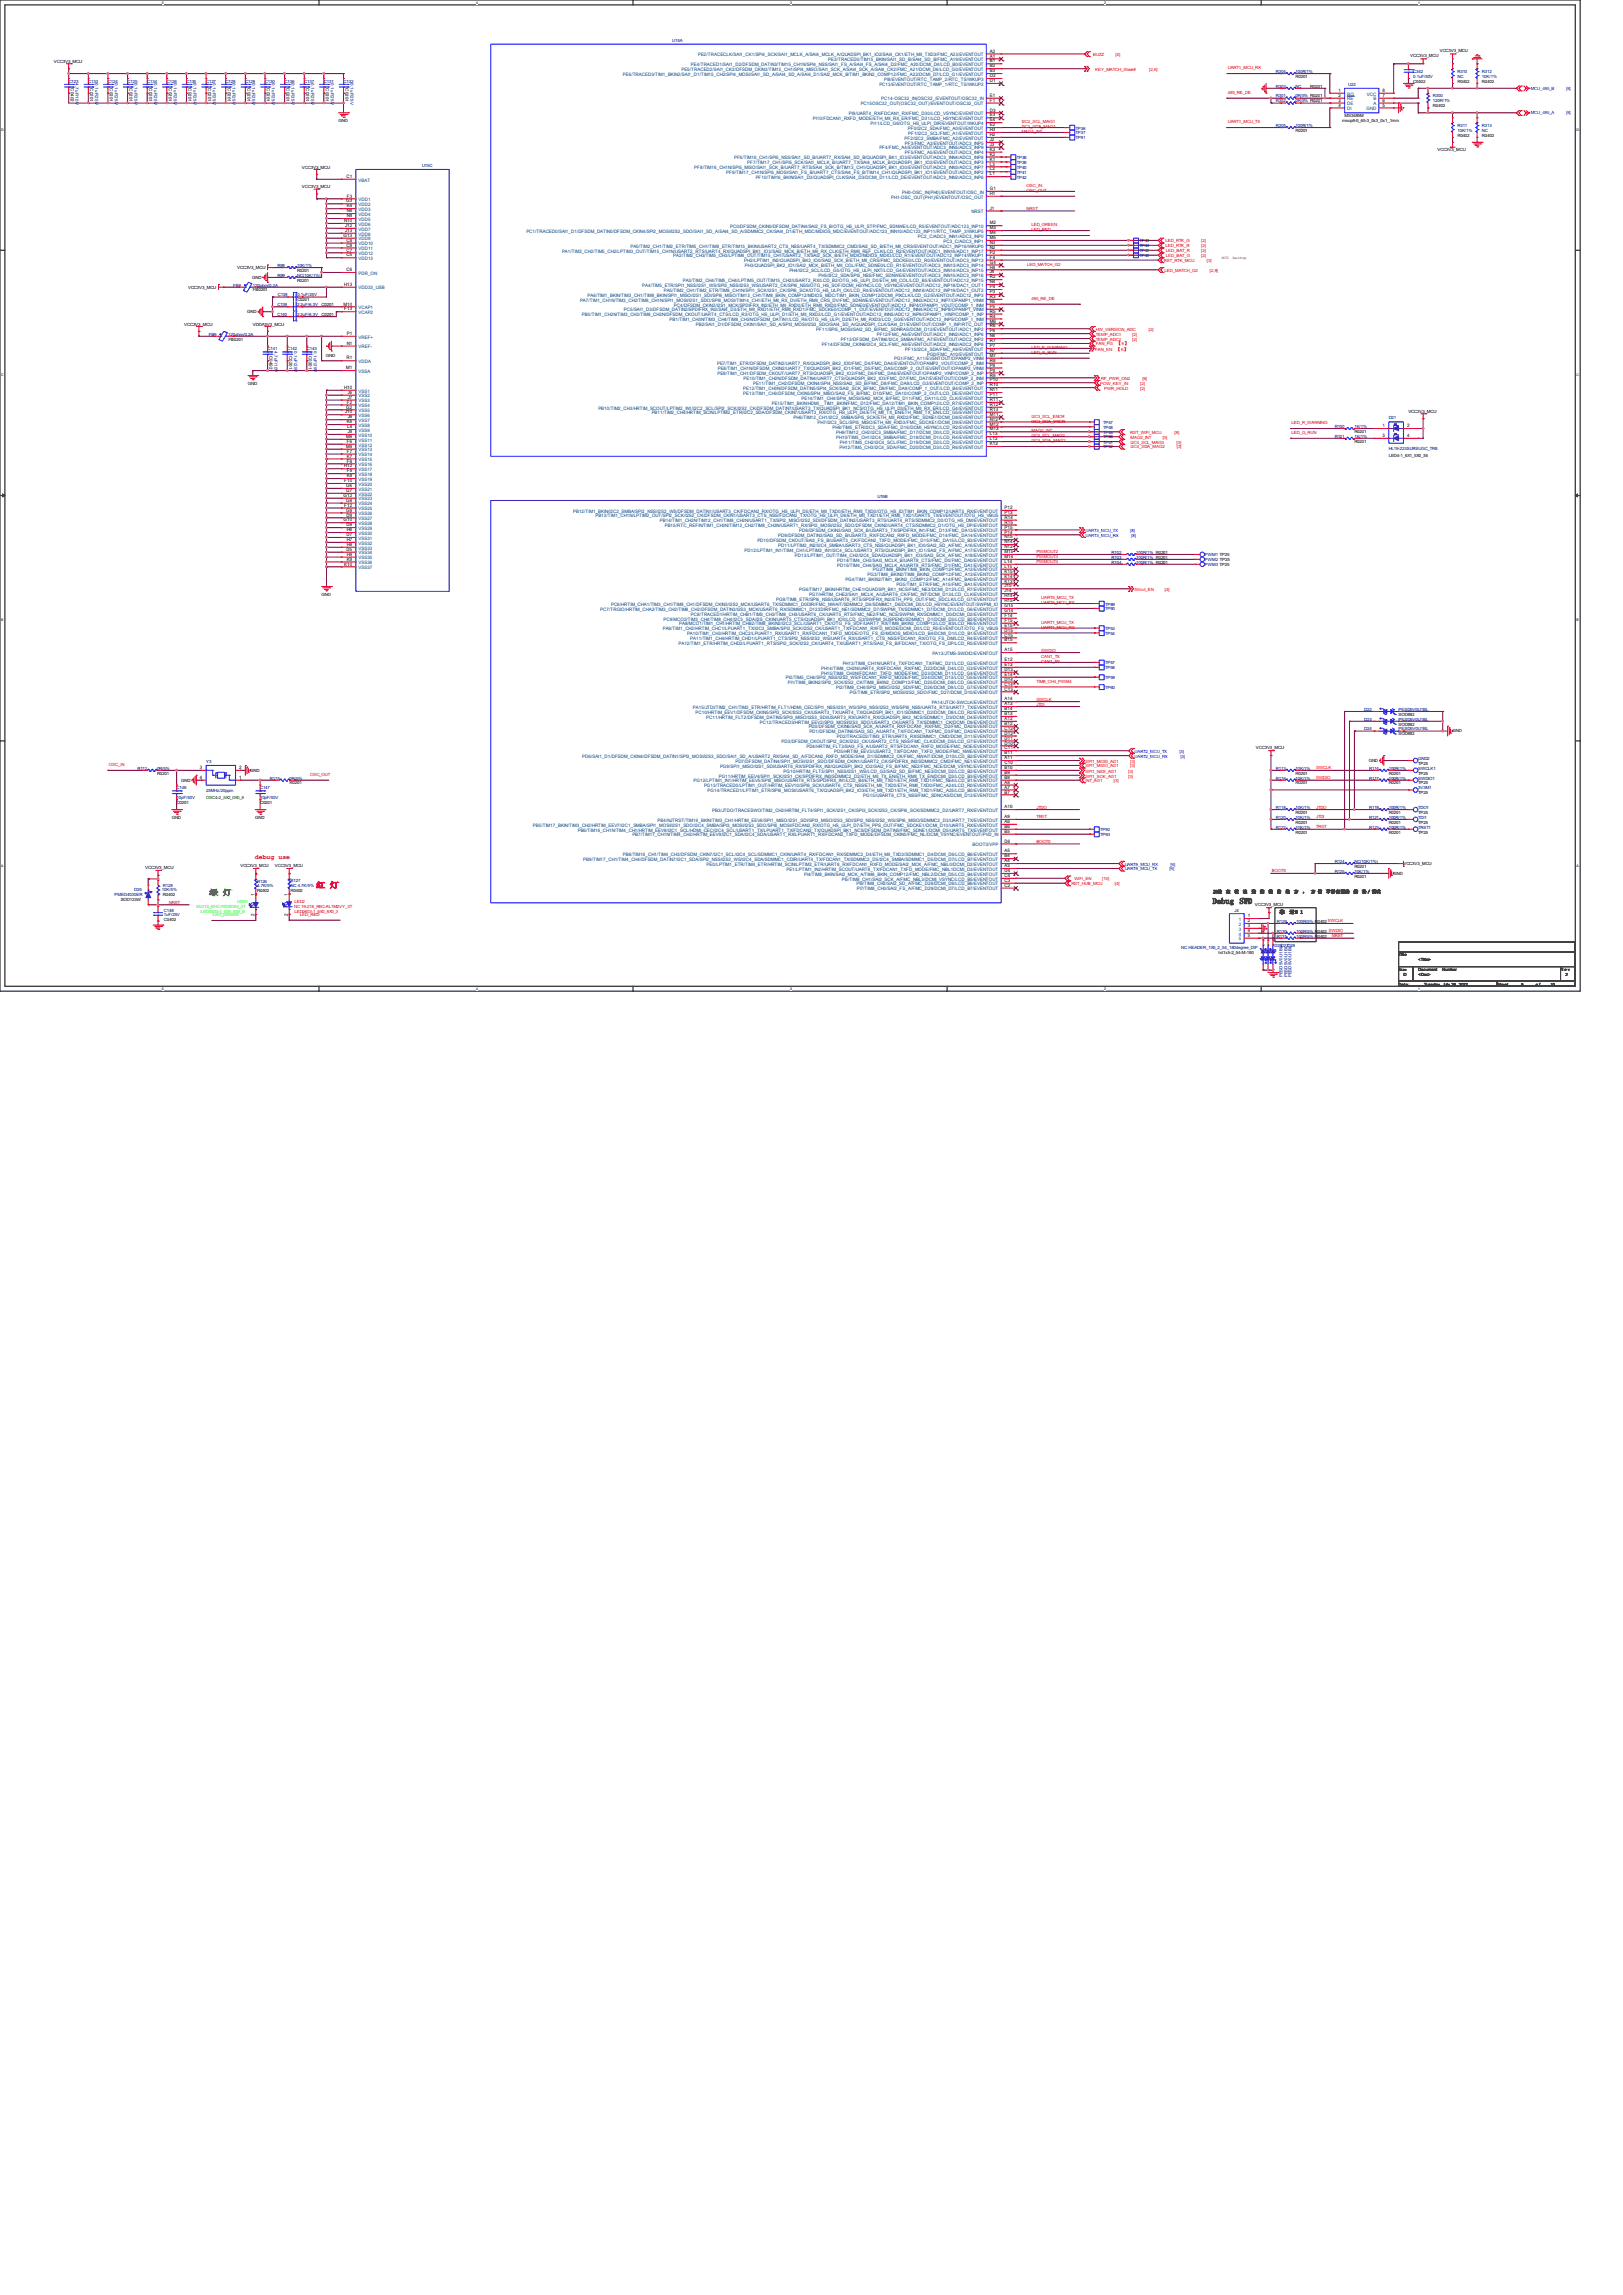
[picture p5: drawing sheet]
<svg xmlns="http://www.w3.org/2000/svg" width="210mm" height="297mm" viewBox="0 0 210 297" stroke-linecap="round" stroke-linejoin="round" font-family="sans-serif">
<defs><g id="words">
<text font-size="1" fill="#0f0" x="27" y="115.9">绿 灯</text>
<text font-size="1" fill="#f00" x="40.9" y="114.9">红 灯</text>
<g font-size="1">
<text x="156.9" y="117">Debug</text>
<text x="160.4" y="117">SWD</text>
</g>
<text font-size=".8" fill="#f00" x="33" y="111.2">debug use</text>
<g font-size=".6" fill="#000080">
<text x="87" y="5.4">U15A</text>
<text x="8.9" y="10.7">C123</text>
<text x="9.8" y="10.8" transform="rotate(90 9.8 10.8)">4.7uF/10V</text>
<text x="11.4" y="10.7">C133</text>
<text x="12.3" y="10.8" transform="rotate(90 12.3 10.8)">0.1uF/25V</text>
<text x="14" y="10.7">C124</text>
<text x="14.9" y="10.8" transform="rotate(90 14.9 10.8)">0.1uF/25V</text>
<text x="16.5" y="10.7">C125</text>
<text x="17.4" y="10.8" transform="rotate(90 17.4 10.8)">0.1uF/25V</text>
<text x="19" y="10.7">C134</text>
<text x="19.9" y="10.8" transform="rotate(90 19.9 10.8)">0.1uF/25V</text>
<text x="21.6" y="10.7">C126</text>
<text x="22.5" y="10.8" transform="rotate(90 22.5 10.8)">0.1uF/25V</text>
<text x="24.1" y="10.7">C135</text>
<text x="25" y="10.8" transform="rotate(90 25 10.8)">0.1uF/25V</text>
<text x="26.7" y="10.7">C127</text>
<text x="27.6" y="10.8" transform="rotate(90 27.6 10.8)">0.1uF/25V</text>
<text x="29.2" y="10.7">C128</text>
<text x="30.1" y="10.8" transform="rotate(90 30.1 10.8)">0.1uF/25V</text>
<text x="31.7" y="10.7">C129</text>
<text x="32.6" y="10.8" transform="rotate(90 32.6 10.8)">0.1uF/25V</text>
<text x="34.3" y="10.7">C130</text>
<text x="35.2" y="10.8" transform="rotate(90 35.2 10.8)">0.1uF/25V</text>
<text x="36.8" y="10.7">C136</text>
<text x="37.7" y="10.8" transform="rotate(90 37.7 10.8)">0.1uF/25V</text>
<text x="39.4" y="10.7">C137</text>
<text x="40.3" y="10.8" transform="rotate(90 40.3 10.8)">0.1uF/25V</text>
<text x="41.9" y="10.7">C131</text>
<text x="42.8" y="10.8" transform="rotate(90 42.8 10.8)">0.1uF/25V</text>
<text x="44.4" y="10.7">C132</text>
<text x="45.3" y="10.8" transform="rotate(90 45.3 10.8)">0.1uF/25V</text>
<text x="165.1" y="11.3">R303</text>
<text x="165.1" y="9.4">R304</text>
<text x="167.6" y="11.3">NC</text>
<text x="167.6" y="9.4">100R/1%</text>
<text x="174.5" y="11.1">U22</text>
<text x="182.9" y="9.4">C342</text>
<text x="182.9" y="10.1">0.1uF/50V</text>
<text x="188.6" y="9.4">R310</text>
<text x="188.6" y="10.1">NC</text>
<text x="191.8" y="9.4">R312</text>
<text x="191.8" y="10.1">10K/1%</text>
<text x="139.2" y="16.8">TP36</text>
<text x="139.2" y="17.4">TP37</text>
<text x="165.1" y="16.4">R305</text>
<text x="165.1" y="12.6">R301</text>
<text x="165.1" y="13.3">R302</text>
<text x="167.6" y="16.4">100R/1%</text>
<text x="167.6" y="12.6">0R/5% R0201</text>
<text x="167.6" y="13.3">0R/5% R0201</text>
<text x="185.4" y="12.6">R300</text>
<text x="185.4" y="13.3">120R/1%</text>
<text x="188.6" y="16.4">R311</text>
<text x="188.6" y="17.1">10K/1%</text>
<text x="191.8" y="16.4">R313</text>
<text x="191.8" y="17.1">NC</text>
<text x="54.6" y="21.6">U15C</text>
<text x="131.6" y="21.8">TP40</text>
<text x="131.6" y="22.5">TP41</text>
<text x="131.6" y="23.1">TP42</text>
<text x="131.6" y="20.6">TP38</text>
<text x="131.6" y="21.2">TP39</text>
<text x="139.2" y="18">TP91</text>
<text x="35.9" y="35.8">R99</text>
<text x="35.9" y="34.5">R98</text>
<text x="38.4" y="35.8">NC(10K/1%)</text>
<text x="38.4" y="34.5">10K/1%</text>
<text x="147.4" y="31.4">TP43</text>
<text x="147.4" y="32">TP44</text>
<text x="147.4" y="32.6">TP45</text>
<text x="147.4" y="33.3">TP46</text>
<text x="30.2" y="37.1">FB8</text>
<text x="32.7" y="37.1">120ohm/0.2A</text>
<text x="35.9" y="40.9">C140</text>
<text x="35.9" y="39.6">C139</text>
<text x="35.9" y="38.4">C138</text>
<text x="38.4" y="40.9">2.2uF/6.3V</text>
<text x="38.4" y="39.6">2.2uF/6.3V</text>
<text x="38.5" y="38.4">0.1uF/25V</text>
<text x="27" y="43.4">FB9</text>
<text x="29.5" y="43.4">120ohm/0.2A</text>
<text x="34.6" y="45.3">C141</text>
<text x="35.5" y="45.4" transform="rotate(90 35.5 45.4)">4.7uF/10V</text>
<text x="37.2" y="45.3">C142</text>
<text x="38.1" y="45.4" transform="rotate(90 38.1 45.4)">0.1uF/25V</text>
<text x="39.7" y="45.3">C143</text>
<text x="40.6" y="45.4" transform="rotate(90 40.6 45.4)">0.1uF/25V</text>
<text x="142.7" y="56.1">TP49</text>
<text x="142.7" y="54.9">TP47</text>
<text x="142.7" y="55.5">TP48</text>
<text x="142.7" y="57.4">TP51</text>
<text x="142.7" y="58">TP52</text>
<text x="142.7" y="56.7">TP50</text>
<text x="172.7" y="55.4">R100</text>
<text x="172.7" y="56.6">R101</text>
<text x="175.3" y="55.4">1K/1%</text>
<text x="175.3" y="56.6">1K/1%</text>
<text x="179.7" y="54.2">D21</text>
<text x="179.7" y="58.3">HL19-223SURSUGC_TR8</text>
<text x="113.5" y="64.4">U15B</text>
<text x="143.8" y="71.7">R102</text>
<text x="147" y="71.7">100R/1% R0201</text>
<text x="143.8" y="72.9">R104</text>
<text x="143.8" y="72.3">R103</text>
<text x="147" y="72.9">100R/1% R0201</text>
<text x="147" y="72.3">100R/1% R0201</text>
<text x="155.9" y="72">PWM1 TP25</text>
<text x="155.9" y="73.3">PWM3 TP25</text>
<text x="155.9" y="72.6">PWM2 TP25</text>
<text x="143" y="81.5">TP53</text>
<text x="143" y="82.2">TP54</text>
<text x="143" y="78.4">TP89</text>
<text x="143" y="79">TP90</text>
<text x="143" y="86">TP57</text>
<text x="143" y="86.6">TP58</text>
<text x="143" y="89.2">TP60</text>
<text x="143" y="87.9">TP59</text>
<text x="176.5" y="93.3">D23</text>
<text x="176.5" y="92">D22</text>
<text x="176.5" y="94.5">D24</text>
<text x="181" y="93.3">PESD5V0U1BL</text>
<text x="181" y="92">PESD5V0U1BL</text>
<text x="181" y="94.5">PESD5V0U1BL</text>
<text x="17.8" y="99.6">R112</text>
<text x="20.3" y="99.6">0R/5%</text>
<text x="26.7" y="98.7">Y3</text>
<text x="34.9" y="100.9">R115</text>
<text x="37.5" y="100.9">0R/5%</text>
<text x="165.1" y="100.9">R116</text>
<text x="165.1" y="99.6">R113</text>
<text x="167.6" y="100.9">10K/1%</text>
<text x="167.6" y="99.6">10K/1%</text>
<text x="177.2" y="100.9">R117</text>
<text x="177.2" y="99.6">R114</text>
<text x="179.7" y="100.9">100R/1%</text>
<text x="179.7" y="99.6">100R/1%</text>
<text x="183.5" y="99.6">SWCLK1</text>
<text x="183.5" y="98.3">GND2</text>
<text x="183.5" y="100.9">SWDIO1</text>
<text x="22.9" y="102.2">C146</text>
<text x="22.9" y="103.4">10pF/50V</text>
<text x="26.7" y="102.5">25MHz/20ppm</text>
<text x="33.7" y="102.2">C147</text>
<text x="33.7" y="103.4">10pF/50V</text>
<text x="142.4" y="107.6">TP92</text>
<text x="165.1" y="104.7">R118</text>
<text x="165.1" y="106">R120</text>
<text x="165.1" y="107.2">R122</text>
<text x="167.6" y="104.7">10K/1%</text>
<text x="167.6" y="106">10K/1%</text>
<text x="167.6" y="107.2">10K/1%</text>
<text x="177.2" y="107.2">R123</text>
<text x="177.2" y="104.7">R119</text>
<text x="177.2" y="106">R121</text>
<text x="179.7" y="107.2">100R/1%</text>
<text x="179.7" y="104.7">100R/1%</text>
<text x="179.7" y="106">100R/1%</text>
<text x="183.5" y="102.2">3V3M1</text>
<text x="183.5" y="104.7">TDO1</text>
<text x="183.5" y="106">TDI1</text>
<text x="183.5" y="107.2">TRST1</text>
<text x="142.4" y="108.2">TP93</text>
<text x="172.7" y="111.7">R124</text>
<text x="172.7" y="113">R125</text>
<text x="175.3" y="111.7">NC(10K/1%)</text>
<text x="175.3" y="113">10K/1%</text>
<text x="14.8" y="116">PMEG4030ER</text>
<text x="17.4" y="115.3">D25</text>
<text x="21" y="115.4">10K/5%</text>
<text x="21.1" y="114.7">R128</text>
<text x="21.2" y="118">C148</text>
<text x="21.2" y="118.5">1uF/25V</text>
<text x="33.3" y="114.2">R126</text>
<text x="33.3" y="114.9">4.7K/5%</text>
<text x="37.6" y="114.2">R127</text>
<text x="37.6" y="114.8">NC 4.7K/5%</text>
<text x="159.8" y="118">J4</text>
<text x="165.2" y="119.4">R129</text>
<text x="167.7" y="119.4">100R/5% R0402 SWCLK</text>
<text x="152.9" y="122.9">NC HEADER_1X5_2_54_180degree_DIP</text>
<text x="164.9" y="122.6">D26D27D28</text>
<text x="165.2" y="120.7">R130</text>
<text x="165.2" y="121.3">R131</text>
<text x="167.7" y="120.7">100R/5% R0402 SWDIO</text>
<text x="167.7" y="121.3">100R/5% R0402</text>
<text x="166" y="126.5" transform="rotate(-90 166 126.5)">PESD5V0U1BL</text>
<text x="166.6" y="126.5" transform="rotate(-90 166.6 126.5)">PESD5V0U1BL</text>
<text x="167.1" y="126.5" transform="rotate(-90 167.1 126.5)">PESD5V0U1BL</text>
</g>
<g font-size=".6">
<text x="7" y="8.2">VCC3V3_MCU</text>
<text x="9.1" y="11.4" transform="rotate(90 9.1 11.4)">C0402</text>
<text x="11.7" y="11.4" transform="rotate(90 11.7 11.4)">C0201</text>
<text x="14.2" y="11.4" transform="rotate(90 14.2 11.4)">C0201</text>
<text x="16.8" y="11.4" transform="rotate(90 16.8 11.4)">C0201</text>
<text x="19.3" y="11.4" transform="rotate(90 19.3 11.4)">C0201</text>
<text x="21.8" y="11.4" transform="rotate(90 21.8 11.4)">C0201</text>
<text x="24.4" y="11.4" transform="rotate(90 24.4 11.4)">C0201</text>
<text x="26.9" y="11.4" transform="rotate(90 26.9 11.4)">C0201</text>
<text x="29.5" y="11.4" transform="rotate(90 29.5 11.4)">C0201</text>
<text x="32" y="11.4" transform="rotate(90 32 11.4)">C0201</text>
<text x="34.5" y="11.4" transform="rotate(90 34.5 11.4)">C0201</text>
<text x="37.1" y="11.4" transform="rotate(90 37.1 11.4)">C0201</text>
<text x="39.6" y="11.4" transform="rotate(90 39.6 11.4)">C0201</text>
<text x="42.2" y="11.4" transform="rotate(90 42.2 11.4)">C0201</text>
<text x="44.7" y="11.4" transform="rotate(90 44.7 11.4)">C0201</text>
<text x="128.1" y="6.8">A2</text>
<text x="128.1" y="7.5">A1</text>
<text x="128.1" y="8.1">B1</text>
<text x="128.1" y="8.7">B2</text>
<text x="128.1" y="9.4">B3</text>
<text x="128.1" y="10">D2</text>
<text x="128.1" y="10.6">D1</text>
<text x="167.6" y="10.1">R0201</text>
<text x="169.5" y="11.3">R0201</text>
<text x="173.2" y="11.9">1</text>
<text x="178.9" y="11.9">8</text>
<text x="182.5" y="7.4">VCC3V3_MCU</text>
<text x="182.9" y="10.7">C0402</text>
<text x="186.3" y="6.7">VCC3V3_MCU</text>
<text x="188.6" y="10.7">R0402</text>
<text x="191.8" y="10.7">R0402</text>
<text x="43.8" y="15.8">GND</text>
<text x="128.1" y="12.5">E1</text>
<text x="128.1" y="13.2">F1</text>
<text x="128.1" y="14.4">D3</text>
<text x="128.1" y="15.1">E3</text>
<text x="128.1" y="15.7">E4</text>
<text x="128.1" y="16.3">E2</text>
<text x="128.1" y="17">H3</text>
<text x="128.1" y="17.6">H2</text>
<text x="167.6" y="17.1">R0201</text>
<text x="173.2" y="12.5">2</text>
<text x="173.2" y="13.2">3</text>
<text x="173.2" y="13.8">4</text>
<text x="173.7" y="15.7">msop8-0_65-3_0x3_0x1_1mm</text>
<text x="174" y="15.2">MS3485M</text>
<text x="178.9" y="13.8">5</text>
<text x="178.9" y="13.2">6</text>
<text x="178.9" y="12.5">7</text>
<text x="185.4" y="13.9">R0402</text>
<text x="188.6" y="17.7">R0402</text>
<text x="191.8" y="17.7">R0402</text>
<text x="39.1" y="21.8">VCC3V3_MCU</text>
<text x="44.8" y="23">C1</text>
<text x="128.1" y="18.2">J2</text>
<text x="128.1" y="18.9">J3</text>
<text x="128.1" y="19.5">K3</text>
<text x="128.1" y="20.2">K2</text>
<text x="128.1" y="20.8">K1</text>
<text x="128.1" y="21.4">L3</text>
<text x="128.1" y="22.1">L2</text>
<text x="128.1" y="22.7">L1</text>
<text x="186" y="19.6">VCC3V3_MCU</text>
<text x="39.1" y="24.4">VCC3V3_MCU</text>
<text x="44.5" y="28.7">N10</text>
<text x="44.7" y="29.4">J12</text>
<text x="44.8" y="26.2">G3</text>
<text x="44.9" y="25.6">F3</text>
<text x="44.9" y="26.8">K4</text>
<text x="44.9" y="27.5">N8</text>
<text x="44.9" y="28.1">N9</text>
<text x="128.1" y="24.6">G1</text>
<text x="128.1" y="25.2">H1</text>
<text x="128.1" y="27.1">J1</text>
<text x="128.1" y="29">M2</text>
<text x="128.1" y="29.7">M3</text>
<text x="30.7" y="34.8">VCC3V3_MCU</text>
<text x="38.4" y="35.2">R0201</text>
<text x="44.4" y="30.6">G13</text>
<text x="44.7" y="30">J13</text>
<text x="44.8" y="31.3">C9</text>
<text x="44.8" y="31.9">C8</text>
<text x="44.8" y="32.6">C7</text>
<text x="44.8" y="35.1">C6</text>
<text x="44.8" y="33.2">C5</text>
<text x="128.1" y="30.3">M4</text>
<text x="128.1" y="30.9">M5</text>
<text x="128.1" y="31.6">N3</text>
<text x="128.1" y="32.2">N2</text>
<text x="128.1" y="32.9">P2</text>
<text x="128.1" y="33.5">F4</text>
<text x="128.1" y="34.1">G4</text>
<text x="128.1" y="34.8">H4</text>
<text x="128.1" y="35.4">J4</text>
<text x="24.3" y="37.3">VCC3V3_MCU</text>
<text x="32" y="40.5">GND</text>
<text x="32.6" y="36.1">GND</text>
<text x="32.7" y="37.7">FB0201</text>
<text x="38.4" y="36.5">R0201</text>
<text x="38.5" y="39">C0201</text>
<text x="41.6" y="40.9">C0201</text>
<text x="41.6" y="39.6">C0201</text>
<text x="44.4" y="39.5">M10</text>
<text x="44.5" y="37">H13</text>
<text x="44.5" y="40.2">F13</text>
<text x="128.1" y="36">R2</text>
<text x="128.1" y="36.7">N4</text>
<text x="128.1" y="37.3">P4</text>
<text x="128.1" y="37.9">P3</text>
<text x="128.1" y="38.6">R3</text>
<text x="128.1" y="39.2">N5</text>
<text x="128.1" y="39.8">P5</text>
<text x="128.1" y="40.5">R5</text>
<text x="128.1" y="41.1">R4</text>
<text x="128.1" y="41.7">M6</text>
<text x="23.8" y="42.2">VCC3V3_MCU</text>
<text x="29.5" y="44.1">FB0201</text>
<text x="32.7" y="42.2">VDDA3V3_MCU</text>
<text x="34.9" y="46.1" transform="rotate(90 34.9 46.1)">C0402</text>
<text x="37.4" y="46.1" transform="rotate(90 37.4 46.1)">C0201</text>
<text x="40" y="46.1" transform="rotate(90 40 46.1)">C0201</text>
<text x="42.2" y="46.2">GND</text>
<text x="44.8" y="47.8">M1</text>
<text x="44.8" y="46.5">R1</text>
<text x="44.9" y="44.6">N1</text>
<text x="44.9" y="43.3">P1</text>
<text x="128.1" y="42.4">R6</text>
<text x="128.1" y="43">P6</text>
<text x="128.1" y="43.6">N6</text>
<text x="128.1" y="44.3">R7</text>
<text x="128.1" y="44.9">P7</text>
<text x="128.1" y="45.6">N7</text>
<text x="128.1" y="46.2">M7</text>
<text x="128.1" y="46.8">R8</text>
<text x="128.1" y="47.5">P8</text>
<text x="32.1" y="49.8">GND</text>
<text x="44.5" y="50.3">H10</text>
<text x="44.7" y="53.5">J10</text>
<text x="44.8" y="52.9">G2</text>
<text x="44.9" y="52.2">F2</text>
<text x="45" y="51">J6</text>
<text x="45" y="51.6">J7</text>
<text x="128.1" y="48.1">P9</text>
<text x="128.1" y="48.7">R9</text>
<text x="128.1" y="49.4">P10</text>
<text x="128.1" y="50">R10</text>
<text x="128.1" y="50.6">N11</text>
<text x="128.1" y="51.3">P11</text>
<text x="128.1" y="51.9">R11</text>
<text x="128.1" y="52.5">R12</text>
<text x="128.1" y="53.2">R13</text>
<text x="128.1" y="53.8">M11</text>
<text x="182.2" y="53.5">VCC3V3_MCU</text>
<text x="44.8" y="56.7">M8</text>
<text x="44.8" y="58">M9</text>
<text x="44.9" y="54.8">K6</text>
<text x="44.9" y="57.3">F6</text>
<text x="44.9" y="58.6">F7</text>
<text x="44.9" y="59.2">K7</text>
<text x="44.9" y="59.9">F8</text>
<text x="44.9" y="55.4">L4</text>
<text x="45" y="54.1">J8</text>
<text x="45" y="56">J9</text>
<text x="128.1" y="54.4">N12</text>
<text x="128.1" y="55.1">M12</text>
<text x="128.1" y="55.7">M13</text>
<text x="128.1" y="56.3">L13</text>
<text x="128.1" y="57">L12</text>
<text x="128.1" y="57.6">K12</text>
<text x="175.3" y="56">R0201</text>
<text x="175.3" y="57.3">R0201</text>
<text x="178.9" y="55.3">1</text>
<text x="178.9" y="56.6">3</text>
<text x="179.7" y="59.1">LED4-1_6X1_5X0_55</text>
<text x="182.1" y="55.3">2</text>
<text x="182.1" y="56.6">4</text>
<text x="44.4" y="64.3">G12</text>
<text x="44.5" y="60.5">H12</text>
<text x="44.5" y="62.4">F10</text>
<text x="44.5" y="65.6">F12</text>
<text x="44.8" y="63">G6</text>
<text x="44.8" y="63.7">G7</text>
<text x="44.8" y="64.9">G8</text>
<text x="44.9" y="61.1">F9</text>
<text x="44.9" y="61.8">K8</text>
<text x="130" y="65.9">P12</text>
<text x="44.4" y="67.5">G10</text>
<text x="44.8" y="66.2">G9</text>
<text x="44.8" y="66.8">D9</text>
<text x="44.8" y="68.1">D8</text>
<text x="44.8" y="69.4">D7</text>
<text x="44.8" y="71.3">D5</text>
<text x="44.9" y="68.7">H6</text>
<text x="44.9" y="70">H7</text>
<text x="44.9" y="70.7">H8</text>
<text x="44.9" y="71.9">H9</text>
<text x="130" y="66.5">P13</text>
<text x="130" y="67.1">R14</text>
<text x="130" y="67.8">R15</text>
<text x="130" y="68.4">P15</text>
<text x="130" y="69">P14</text>
<text x="130" y="69.7">N15</text>
<text x="130" y="70.3">N14</text>
<text x="130" y="71">N13</text>
<text x="130" y="71.6">M15</text>
<text x="41.6" y="77.1">GND</text>
<text x="44.5" y="73.2">K10</text>
<text x="44.9" y="72.6">K9</text>
<text x="130" y="72.2">M14</text>
<text x="130" y="72.9">L14</text>
<text x="130" y="73.5">L15</text>
<text x="130" y="74.1">K15</text>
<text x="130" y="74.8">K14</text>
<text x="130" y="75.4">K13</text>
<text x="130" y="76">J15</text>
<text x="130" y="76.7">J14</text>
<text x="130" y="77.3">H14</text>
<text x="130" y="77.9">H15</text>
<text x="130" y="78.6">G15</text>
<text x="130" y="79.2">G14</text>
<text x="130" y="79.8">F14</text>
<text x="130" y="80.5">F15</text>
<text x="130" y="81.1">E15</text>
<text x="130" y="81.7">D15</text>
<text x="130" y="82.4">C15</text>
<text x="130" y="83">B15</text>
<text x="130" y="84.3">A15</text>
<text x="130" y="85.6">E12</text>
<text x="130" y="86.2">E13</text>
<text x="130" y="86.8">D13</text>
<text x="130" y="87.5">E14</text>
<text x="130" y="88.1">D14</text>
<text x="130" y="88.7">C14</text>
<text x="130" y="89.4">C13</text>
<text x="130" y="90.6">A14</text>
<text x="130" y="91.3">A13</text>
<text x="130" y="91.9">B14</text>
<text x="130" y="92.5">B13</text>
<text x="130" y="93.8">B12</text>
<text x="130" y="94.4">C12</text>
<text x="130" y="95.1">D12</text>
<text x="130" y="95.7">D11</text>
<text x="130" y="93.2">A12</text>
<text x="181" y="93.9">SOD882</text>
<text x="181" y="92.6">SOD882</text>
<text x="181" y="95.2">SOD882</text>
<text x="188" y="94.8">GND</text>
<text x="20.3" y="100.3">R0201</text>
<text x="23.5" y="101.1">GND</text>
<text x="25.9" y="99.5">3</text>
<text x="25.9" y="100.8">4</text>
<text x="30.9" y="100.8">1</text>
<text x="30.9" y="99.5">2</text>
<text x="32.4" y="99.9">GND</text>
<text x="37.5" y="101.5">R0201</text>
<text x="130" y="96.4">D10</text>
<text x="130" y="97">C11</text>
<text x="130" y="97.6">B11</text>
<text x="130" y="98.3">A11</text>
<text x="130" y="98.9">C10</text>
<text x="130" y="99.5">B10</text>
<text x="130" y="100.2">B9</text>
<text x="130" y="100.8">B8</text>
<text x="130" y="101.4">A8</text>
<text x="162.5" y="96.9">VCC3V3_MCU</text>
<text x="167.6" y="101.5">R0201</text>
<text x="167.6" y="100.3">R0201</text>
<text x="177.1" y="98.6">GND</text>
<text x="179.7" y="101.5">R0201</text>
<text x="179.7" y="100.3">R0201</text>
<text x="183.5" y="100.3">TP25</text>
<text x="183.5" y="99">TP25</text>
<text x="183.5" y="101.5">TP25</text>
<text x="22.2" y="106">GND</text>
<text x="22.9" y="104.1">C0201</text>
<text x="33" y="106">GND</text>
<text x="33.7" y="104.1">C0201</text>
<text x="130" y="102.1">A7</text>
<text x="130" y="102.7">B7</text>
<text x="130" y="104.6">A10</text>
<text x="130" y="105.9">A9</text>
<text x="130" y="106.5">A6</text>
<text x="130" y="107.1">B6</text>
<text x="130" y="107.8">B5</text>
<text x="167.6" y="105.3">R0201</text>
<text x="167.6" y="106.6">R0201</text>
<text x="167.6" y="107.9">R0201</text>
<text x="179.7" y="107.9">R0201</text>
<text x="179.7" y="105.3">R0201</text>
<text x="179.7" y="106.6">R0201</text>
<text x="183.5" y="102.8">TP25</text>
<text x="183.5" y="105.3">TP25</text>
<text x="183.5" y="106.6">TP25</text>
<text x="183.5" y="107.9">TP25</text>
<text x="18.8" y="112.4">VCC3V3_MCU</text>
<text x="31.1" y="112.2">VCC3V3_MCU</text>
<text x="35.6" y="112.2">VCC3V3_MCU</text>
<text x="130" y="109.1">D6</text>
<text x="130" y="110.3">A5</text>
<text x="130" y="111">B4</text>
<text x="130" y="111.6">A4</text>
<text x="130" y="112.2">A3</text>
<text x="130" y="112.9">D4</text>
<text x="130" y="113.5">C4</text>
<text x="175.3" y="112.3">R0201</text>
<text x="175.3" y="113.6">R0201</text>
<text x="180.3" y="113.2">GND</text>
<text x="181.6" y="111.9">VCC3V3_MCU</text>
<text x="15.6" y="116.6">SOD123W</text>
<text x="21.1" y="116">R0402</text>
<text x="21.2" y="119.1">C0402</text>
<text x="32.9" y="118.5" transform="rotate(-90 32.9 118.5)">2</text>
<text x="32.9" y="116" transform="rotate(-90 32.9 116)">1</text>
<text x="33.3" y="115.5">R0402</text>
<text x="37.3" y="118.5" transform="rotate(-90 37.3 118.5)">2</text>
<text x="37.3" y="115.9" transform="rotate(-90 37.3 115.9)">1</text>
<text x="37.6" y="115.4">R0402</text>
<text x="130" y="114.1">C3</text>
<text x="130" y="114.8">C2</text>
<text x="161.5" y="118.7">1</text>
<text x="161.5" y="119.3">2</text>
<text x="161.5" y="120">3</text>
<text x="162.4" y="117.3">VCC3V3_MCU</text>
<text x="165.6" y="118.2">靠</text>
<text x="166.9" y="118.2">近 U 1</text>
<text x="157.7" y="123.5">hd1x5-2_54-M-180</text>
<text x="161.5" y="120.6">4</text>
<text x="161.5" y="121.2">5</text>
<text x="181" y="123.7">Title</text>
<text x="183.5" y="124.4">&lt;Title&gt;</text>
<text x="183.5" y="125.6">Document</text>
<text x="186.6" y="125.6">Number</text>
<text x="201.9" y="125.6">R e v</text>
<text x="181" y="127.6">Date:</text>
<text x="181.6" y="126.3">D</text>
<text x="183.5" y="126.3">&lt;Doc&gt;</text>
<text x="184.3" y="127.6">Tuesday, July 26, 2022</text>
<text x="193.7" y="127.6">Sheet</text>
<text x="196.8" y="127.6">5</text>
<text x="198.8" y="127.6">o f</text>
<text x="200.7" y="127.6">10</text>
<text x="202.6" y="126.3">2</text>
</g>
<g font-size=".6" fill="#004080">
<text x="80.6" y="9.8">PE6/TRACED3/TIM1_BKIN2/SAI1_D1/TIM15_CH2/SPI4_MOSI/SAI1_SD_A/SAI4_SD_A/SAI4_D1/SAI2_MCK_B/TIM1_BKIN2_COMP12/FMC_A22/DCMI_D7/LCD_G1/EVENTOUT</text>
<text x="88.2" y="9.2">PE5/TRACED2/SAI1_CK2/DFSDM_CKIN3/TIM15_CH1/SPI4_MISO/SAI1_SCK_A/SAI4_SCK_A/SAI4_CK2/FMC_A21/DCMI_D6/LCD_G0/EVENTOUT</text>
<text x="89.4" y="8.6">PE4/TRACED1/SAI1_D2/DFSDM_DATIN3/TIM15_CH1N/SPI4_NSS/SAI1_FS_A/SAI4_FS_A/SAI4_D2/FMC_A20/DCMI_D4/LCD_B0/EVENTOUT</text>
<text x="90.3" y="7.3">PE2/TRACECLK/SAI1_CK1/SPI4_SCK/SAI1_MCLK_A/SAI4_MCLK_A/QUADSPI_BK1_IO2/SAI4_CK1/ETH_MII_TXD3/FMC_A23/EVENTOUT</text>
<text x="107.2" y="7.9">PE3/TRACED0/TIM15_BKIN/SAI1_SD_B/SAI4_SD_B/FMC_A19/EVENTOUT</text>
<text x="113.8" y="11.1">PC13/EVENTOUT/RTC_TAMP_1/RTC_TS/WKUP2</text>
<text x="114.4" y="10.5">PI8/EVENTOUT/RTC_TAMP_2/RTC_TS/WKUP3</text>
<text x="105.2" y="15.5">PI10/FDCAN1_RXFD_MODE/ETH_MII_RX_ER/FMC_D31/LCD_HSYNC/EVENTOUT</text>
<text x="109.9" y="14.9">PI9/UART4_RX/FDCAN1_RX/FMC_D30/LCD_VSYNC/EVENTOUT</text>
<text x="111.4" y="13.6">PC15OSC32_OUT(OSC32_OUT)/EVENTOUT/OSC32_OUT</text>
<text x="112.6" y="16.2">PI11/LCD_G6/OTG_HS_ULPI_DIR/EVENTOUT/WKUP4</text>
<text x="114" y="13">PC14-OSC32_IN(OSC32_/EVENTOUT/OSC32_IN</text>
<text x="117.5" y="16.8">PF0/I2C2_SDA/FMC_A0/EVENTOUT</text>
<text x="117.5" y="17.4">PF1/I2C2_SCL/FMC_A1/EVENTOUT</text>
<text x="174.3" y="12.4">RO</text>
<text x="174.3" y="13">RE</text>
<text x="174.3" y="13.6">DE</text>
<text x="174.3" y="14.3">DI</text>
<text x="176.8" y="14.3">GND</text>
<text x="176.9" y="12.4">VCC</text>
<text x="177.7" y="13.6">A</text>
<text x="177.7" y="13">B</text>
<text x="46.4" y="23.5">VBAT</text>
<text x="89.8" y="21.9">PF8/TIM16_CH1N/SPI5_MISO/SAI1_SCK_B/UART7_RTS/SAI4_SCK_B/TIM13_CH1/QUADSPI_BK1_IO0/EVENTOUT/ADC3_INN3/ADC3_INP7</text>
<text x="94" y="22.5">PF9/TIM17_CH1N/SPI5_MOSI/SAI1_FS_B/UART7_CTS/SAI4_FS_B/TIM14_CH1/QUADSPI_BK1_IO1/EVENTOUT/ADC3_INP2</text>
<text x="95" y="20.6">PF6/TIM16_CH1/SPI5_NSS/SAI1_SD_B/UART7_RX/SAI4_SD_B/QUADSPI_BK1_IO3/EVENTOUT/ADC3_INN4/ADC3_INP8</text>
<text x="96.7" y="21.3">PF7/TIM17_CH1/SPI5_SCK/SAI1_MCLK_B/UART7_TX/SAI4_MCLK_B/QUADSPI_BK1_IO2/EVENTOUT/ADC3_INP3</text>
<text x="97.8" y="23.2">PF10/TIM16_BKIN/SAI1_D3/QUADSPI_CLK/SAI4_D3/DCMI_D11/LCD_DE/EVENTOUT/ADC3_INN2/ADC3_INP6</text>
<text x="113.8" y="19.3">PF4/FMC_A4/EVENTOUT/ADC3_INN5/ADC3_INP9</text>
<text x="117" y="18.1">PF2/I2C2_SMBA/FMC_A2/EVENTOUT</text>
<text x="117.1" y="18.7">PF3/FMC_A3/EVENTOUT/ADC3_INP5</text>
<text x="117.1" y="20">PF5/FMC_A5/EVENTOUT/ADC3_INP4</text>
<text x="46.4" y="26">VDD1</text>
<text x="46.4" y="26.7">VDD2</text>
<text x="46.4" y="27.3">VDD3</text>
<text x="46.4" y="27.9">VDD4</text>
<text x="46.4" y="28.6">VDD5</text>
<text x="46.4" y="29.2">VDD6</text>
<text x="46.4" y="29.8">VDD7</text>
<text x="94.5" y="29.5">PC0/DFSDM_CKIN0/DFSDM_DATIN4/SAI2_FS_B/OTG_HS_ULPI_STP/FMC_SDNWE/LCD_R5/EVENTOUT/ADC123_INP10</text>
<text x="115.3" y="25.7">PH1-OSC_OUT(PH1)/EVENTOUT/OSC_OUT</text>
<text x="116.8" y="25.1">PH0-OSC_IN(PH0)/EVENTOUT/OSC_IN</text>
<text x="125.7" y="27.6">NRST</text>
<text x="46.4" y="30.5">VDD8</text>
<text x="46.4" y="31.1">VDD9</text>
<text x="46.4" y="31.8">VDD10</text>
<text x="46.4" y="32.4">VDD11</text>
<text x="46.4" y="33">VDD12</text>
<text x="46.4" y="35.6">PDR_ON</text>
<text x="46.4" y="33.7">VDD13</text>
<text x="68.1" y="30.1">PC1/TRACED0/SAI1_D1/DFSDM_DATIN0/DFSDM_CKIN4/SPI2_MOSI/I2S2_SDO/SAI1_SD_A/SAI4_SD_A/SDMMC2_CK/SAI4_D1/ETH_MDC/MDIOS_MDC/EVENTOUT/ADC123_INN10/ADC123_INP11/RTC_TAMP_3/WKUP5</text>
<text x="72.7" y="32.7">PA1/TIM2_CH2/TIM5_CH2/LPTIM3_OUT/TIM15_CH1N/USART2_RTS/UART4_RX/QUADSPI_BK1_IO3/SAI2_MCK_B/ETH_MII_RX_CLK/ETH_RMII_REF_CLK/LCD_R2/EVENTOUT/ADC1_INN16/ADC1_INP17</text>
<text x="81.6" y="32">PA0/TIM2_CH1/TIM2_ETR/TIM5_CH1/TIM8_ETR/TIM15_BKIN/USART2_CTS_NSS/UART4_TX/SDMMC2_CMD/SAI2_SD_B/ETH_MII_CRS/EVENTOUT/ADC1_INP16/WKUP0</text>
<text x="87.1" y="33.3">PA2/TIM2_CH3/TIM5_CH3/LPTIM4_OUT/TIM15_CH1/USART2_TX/SAI2_SCK_B/ETH_MDIO/MDIOS_MDIO/LCD_R1/EVENTOUT/ADC12_INP14/WKUP1</text>
<text x="96.3" y="34">PH2/LPTIM1_IN2/QUADSPI_BK2_IO0/SAI2_SCK_B/ETH_MII_CRS/FMC_SDCKE0/LCD_R0/EVENTOUT/ADC3_INP13</text>
<text x="96.4" y="34.6">PH3/QUADSPI_BK2_IO1/SAI2_MCK_B/ETH_MII_COL/FMC_SDNE0/LCD_R1/EVENTOUT/ADC3_INN13/ADC3_INP14</text>
<text x="102.1" y="35.2">PH4/I2C2_SCL/LCD_G5/OTG_HS_ULPI_NXT/LCD_G4/EVENTOUT/ADC3_INN14/ADC3_INP15</text>
<text x="105.9" y="35.9">PH5/I2C2_SDA/SPI5_NSS/FMC_SDNWE/EVENTOUT/ADC3_INN15/ADC3_INP16</text>
<text x="118.8" y="30.8">PC2_C/ADC3_INN1/ADC3_INP0</text>
<text x="122.1" y="31.4">PC3_C/ADC3_INP1</text>
<text x="46.4" y="40">VCAP1</text>
<text x="46.4" y="37.5">VDD33_USB</text>
<text x="46.4" y="40.6">VCAP2</text>
<text x="75.1" y="39">PA7/TIM1_CH1N/TIM3_CH2/TIM8_CH1N/SPI1_MOSI/I2S1_SDO/SPI6_MOSI/TIM14_CH1/ETH_MII_RX_DV/ETH_RMII_CRS_DV/FMC_SDNWE/EVENTOUT/ADC12_INN3/ADC12_INP7/OPAMP1_VINM</text>
<text x="75.3" y="40.9">PB0/TIM1_CH2N/TIM3_CH3/TIM8_CH2N/DFSDM_CKOUT/UART4_CTS/LCD_R3/OTG_HS_ULPI_D1/ETH_MII_RXD2/LCD_G1/EVENTOUT/ADC12_INN5/ADC12_INP9/OPAMP1_VINP/COMP_1_INP</text>
<text x="76" y="38.4">PA6/TIM1_BKIN/TIM3_CH1/TIM8_BKIN/SPI1_MISO/I2S1_SDI/SPI6_MISO/TIM13_CH1/TIM8_BKIN_COMP12/MDIOS_MDC/TIM1_BKIN_COMP12/DCMI_PIXCLK/LCD_G2/EVENTOUT/ADC12_INP3</text>
<text x="80.7" y="40.3">PC5/SAI1_D3/DFSDM_DATIN2/SPDIFRX_IN3/SAI4_D3/ETH_MII_RXD1/ETH_RMII_RXD1/FMC_SDCKE0/COMP_1_OUT/EVENTOUT/ADC12_INN4/ADC12_INP8/OPAMP1_VINM</text>
<text x="83.1" y="37.1">PA4/TIM5_ETR/SPI1_NSS/I2S1_WS/SPI3_NSS/I2S3_WS/USART2_CK/SPI6_NSS/OTG_HS_SOF/DCMI_HSYNC/LCD_VSYNC/EVENTOUT/ADC12_INP18/DAC1_OUT1</text>
<text x="85.9" y="37.8">PA5/TIM2_CH1/TIM2_ETR/TIM8_CH1N/SPI1_SCK/I2S1_CK/SPI6_SCK/OTG_HS_ULPI_CK/LCD_R4/EVENTOUT/ADC12_INN18/ADC12_INP19/DAC1_OUT2</text>
<text x="86.7" y="41.6">PB1/TIM1_CH3N/TIM3_CH4/TIM8_CH3N/DFSDM_DATIN1/LCD_R6/OTG_HS_ULPI_D2/ETH_MII_RXD3/LCD_G0/EVENTOUT/ADC12_INP5/COMP_1_INM</text>
<text x="87.2" y="39.7">PC4/DFSDM_CKIN2/I2S1_MCK/SPDIFRX_IN2/ETH_MII_RXD0/ETH_RMII_RXD0/FMC_SDNE0/EVENTOUT/ADC12_INP4/OPAMP1_VOUT/COMP_1_INM</text>
<text x="88.3" y="36.5">PA3/TIM2_CH4/TIM5_CH4/LPTIM5_OUT/TIM15_CH2/USART2_RX/LCD_B2/OTG_HS_ULPI_D0/ETH_MII_COL/LCD_B5/EVENTOUT/ADC12_INP15</text>
<text x="46.4" y="45.1">VREF-</text>
<text x="46.4" y="43.8">VREF+</text>
<text x="46.4" y="47">VDDA</text>
<text x="90" y="42.2">PB2/SAI1_D1/DFSDM_CKIN1/SAI1_SD_A/SPI3_MOSI/I2S3_SDO/SAI4_SD_A/QUADSPI_CLK/SAI4_D1/EVENTOUT/COMP_1_INP/RTC_OUT</text>
<text x="92.8" y="47.3">PE7/TIM1_ETR/DFSDM_DATIN2/UART7_RX/QUADSPI_BK2_IO0/FMC_D4/FMC_DA4/EVENTOUT/OPAMP2_VOUT/COMP_2_INM</text>
<text x="92.9" y="47.9">PE8/TIM1_CH1N/DFSDM_CKIN2/UART7_TX/QUADSPI_BK2_IO1/FMC_D5/FMC_DA5/COMP_2_OUT/EVENTOUT/OPAMP2_VINM</text>
<text x="105.6" y="42.8">PF11/SPI5_MOSI/SAI2_SD_B/FMC_SDNRAS/DCMI_D12/EVENTOUT/ADC1_INP2</text>
<text x="106.3" y="44.7">PF14/DFSDM_CKIN6/I2C4_SCL/FMC_A8/EVENTOUT/ADC2_INN2/ADC2_INP6</text>
<text x="108.8" y="44.1">PF13/DFSDM_DATIN6/I2C4_SMBA/FMC_A7/EVENTOUT/ADC2_INP2</text>
<text x="113.5" y="43.5">PF12/FMC_A6/EVENTOUT/ADC1_INN2/ADC1_INP6</text>
<text x="115.7" y="46.7">PG1/FMC_A11/EVENTOUT/OPAMP2_VINM</text>
<text x="117.1" y="45.4">PF15/I2C4_SDA/FMC_A9/EVENTOUT</text>
<text x="120" y="46">PG0/FMC_A10/EVENTOUT</text>
<text x="46.4" y="50.8">VSS1</text>
<text x="46.4" y="51.4">VSS2</text>
<text x="46.4" y="52.1">VSS3</text>
<text x="46.4" y="52.7">VSS4</text>
<text x="46.4" y="53.3">VSS5</text>
<text x="46.4" y="54">VSS6</text>
<text x="46.4" y="48.3">VSSA</text>
<text x="77.4" y="53">PB10/TIM2_CH3/HRTIM_SCOUT/LPTIM2_IN1/I2C2_SCL/SPI2_SCK/I2S2_CK/DFSDM_DATIN7/USART3_TX/QUADSPI_BK1_NCS/OTG_HS_ULPI_D3/ETH_MII_RX_ER/LCD_G4/EVENTOUT</text>
<text x="84.3" y="53.6">PB11/TIM2_CH4/HRTIM_SCIN/LPTIM2_ETR/I2C2_SDA/DFSDM_CKIN7/USART3_RX/OTG_HS_ULPI_D4/ETH_MII_TX_EN/ETH_RMII_TX_EN/LCD_G5/EVENTOUT</text>
<text x="92.8" y="48.6">PE9/TIM1_CH1/DFSDM_CKOUT/UART7_RTS/QUADSPI_BK2_IO2/FMC_D6/FMC_DA6/EVENTOUT/OPAMP2_VINP/COMP_2_INP</text>
<text x="96.2" y="50.5">PE12/TIM1_CH3N/DFSDM_DATIN5/SPI4_SCK/SAI2_SCK_BFMC_D9/FMC_DA9/COMP_1_OUT/LCD_B4/EVENTOUT</text>
<text x="96.2" y="51.1">PE13/TIM1_CH3/DFSDM_CKIN5/SPI4_MISO/SAI2_FS_B/FMC_D10/FMC_DA10/COMP_2_OUT/LCD_DE/EVENTOUT</text>
<text x="96.2" y="49.2">PE10/TIM1_CH2N/DFSDM_DATIN4/UART7_CTS/QUADSPI_BK2_IO3/FMC_D7/FMC_DA7/EVENTOUT/COMP_2_INM</text>
<text x="97.4" y="49.8">PE11/TIM1_CH2/DFSDM_CKIN4/SPI4_NSS/SAI2_SD_B/FMC_D8/FMC_DA8/LCD_G3/EVENTOUT/COMP_2_INP</text>
<text x="99.9" y="52.4">PE15/TIM1_BKIN/HDMI__TIM1_BKIN/FMC_D12/FMC_DA12/TIM1_BKIN_COMP12/LCD_R7/EVENTOUT</text>
<text x="103.7" y="51.7">PE14/TIM1_CH4/SPI4_MOSI/SAI2_MCK_B/FMC_D11/FMC_DA11/LCD_CLK/EVENTOUT</text>
<text x="46.4" y="54.6">VSS7</text>
<text x="46.4" y="55.2">VSS8</text>
<text x="46.4" y="55.9">VSS9</text>
<text x="46.4" y="56.5">VSS10</text>
<text x="46.4" y="57.2">VSS11</text>
<text x="46.4" y="57.8">VSS12</text>
<text x="46.4" y="58.4">VSS13</text>
<text x="46.4" y="59.1">VSS14</text>
<text x="46.4" y="59.7">VSS15</text>
<text x="102.7" y="54.3">PH6/TIM12_CH1/I2C2_SMBA/SPI5_SCK/ETH_MII_RXD2/FMC_SDNE1/DCMI_D8/EVENTOUT</text>
<text x="105.8" y="54.9">PH7/I2C3_SCL/SPI5_MISO/ETH_MII_RXD3/FMC_SDCKE1/DCMI_D9/EVENTOUT</text>
<text x="107.7" y="55.5">PH8/TIM5_ETR/I2C3_SDA/FMC_D16/DCMI_HSYNC/LCD_R2/EVENTOUT</text>
<text x="108.2" y="56.2">PH9/TIM12_CH2/I2C3_SMBA/FMC_D17/DCMI_D0/LCD_R3/EVENTOUT</text>
<text x="108.2" y="56.8">PH10/TIM5_CH1/I2C4_SMBA/FMC_D18/DCMI_D1/LCD_R4/EVENTOUT</text>
<text x="108.6" y="58.1">PH12/TIM5_CH3/I2C4_SDA/FMC_D20/DCMI_D3/LCD_R6/EVENTOUT</text>
<text x="108.7" y="57.4">PH11/TIM5_CH2/I2C4_SCL/FMC_D19/DCMI_D2/LCD_R5/EVENTOUT</text>
<text x="46.4" y="60.3">VSS16</text>
<text x="46.4" y="61">VSS17</text>
<text x="46.4" y="61.6">VSS18</text>
<text x="46.4" y="62.9">VSS20</text>
<text x="46.4" y="62.2">VSS19</text>
<text x="46.4" y="63.5">VSS21</text>
<text x="46.4" y="64.1">VSS22</text>
<text x="46.4" y="64.8">VSS23</text>
<text x="46.4" y="65.4">VSS24</text>
<text x="46.4" y="66">VSS25</text>
<text x="46.4" y="66.7">VSS26</text>
<text x="46.4" y="67.3">VSS27</text>
<text x="46.4" y="67.9">VSS28</text>
<text x="46.4" y="68.6">VSS29</text>
<text x="46.4" y="69.2">VSS30</text>
<text x="46.4" y="69.9">VSS31</text>
<text x="46.4" y="70.5">VSS32</text>
<text x="46.4" y="71.1">VSS33</text>
<text x="46.4" y="71.8">VSS34</text>
<text x="74.2" y="66.3">PB12/TIM1_BKIN/I2C2_SMBA/SPI2_NSS/I2S2_WS/DFSDM_DATIN1/USART3_CK/FDCAN2_RX/OTG_HS_ULPI_D5/ETH_MII_TXD0/ETH_RMII_TXD0/OTG_HS_ID/TIM1_BKIN_COMP12/UART5_RX/EVENTOUT</text>
<text x="77" y="67">PB13/TIM1_CH1N/LPTIM2_OUT/SPI2_SCK/I2S2_CK/DFSDM_CKIN1/USART3_CTS_NSS/FDCAN2_TX/OTG_HS_ULPI_D6/ETH_MII_TXD1/ETH_RMII_TXD1/UART5_TX/EVENTOUT/OTG_HS_VBUS</text>
<text x="85.4" y="67.6">PB14/TIM1_CH2N/TIM12_CH1/TIM8_CH2N/USART1_TX/SPI2_MISO/I2S2_SDI/DFSDM_DATIN2/USART3_RTS/UART4_RTS/SDMMC2_D0/OTG_HS_DM/EVENTOUT</text>
<text x="86" y="68.2">PB15/RTC_REFIN/TIM1_CH3N/TIM12_CH2/TIM8_CH3N/USART1_RX/SPI2_MOSI/I2S2_SDO/DFSDM_CKIN2/UART4_CTS/SDMMC2_D1/OTG_HS_DP/EVENTOUT</text>
<text x="96.3" y="71.4">PD12/LPTIM1_IN1/TIM4_CH1/LPTIM2_IN1/I2C4_SCL/USART3_RTS/QUADSPI_BK1_IO1/SAI2_FS_A/FMC_A17/EVENTOUT</text>
<text x="98" y="70.1">PD10/DFSDM_CKOUT/SAI3_FS_B/USART3_CK/FDCAN2_TXFD_MODE/FMC_D15/FMC_DA15/LCD_B3/EVENTOUT</text>
<text x="100.7" y="69.5">PD9/DFSDM_DATIN3/SAI3_SD_B/USART3_RX/FDCAN2_RXFD_MODE/FMC_D14/FMC_DA14/EVENTOUT</text>
<text x="100.7" y="70.8">PD11/LPTIM2_IN2/I2C4_SMBA/USART3_CTS_NSS/QUADSPI_BK1_IO0/SAI2_SD_A/FMC_A16/EVENTOUT</text>
<text x="103.4" y="68.9">PD8/DFSDM_CKIN3/SAI3_SCK_B/USART3_TX/SPDIFRX_IN1/FMC_D13/FMC_DA13/EVENTOUT</text>
<text x="46.4" y="72.4">VSS35</text>
<text x="46.4" y="73">VSS36</text>
<text x="46.4" y="73.7">VSS37</text>
<text x="100.5" y="77.8">PG8/TIM8_ETR/SPI6_NSS/USART6_RTS/SPDIFRX_IN2/ETH_PPS_OUT/FMC_SDCLK/LCD_G7/EVENTOUT</text>
<text x="102.9" y="72.1">PD13/LPTIM1_OUT/TIM4_CH2/I2C4_SDA/QUADSPI_BK1_IO3/SAI2_SCK_A/FMC_A18/EVENTOUT</text>
<text x="103.4" y="76.5">PG6/TIM17_BKIN/HRTIM_CHE1/QUADSPI_BK1_NCS/FMC_NE3/DCMI_D12/LCD_R7/EVENTOUT</text>
<text x="104.7" y="77.1">PG7/HRTIM_CHE2/SAI1_MCLK_A/USART6_CK/FMC_INT/DCMI_D13/LCD_CLK/EVENTOUT</text>
<text x="108.3" y="72.7">PD14/TIM4_CH3/SAI3_MCLK_B/UART8_CTS/FMC_D0/FMC_DA0/EVENTOUT</text>
<text x="108.3" y="73.3">PD15/TIM4_CH4/SAI3_MCLK_A/UART8_RTS/FMC_D1/FMC_DA1/EVENTOUT</text>
<text x="109.4" y="75.2">PG4/TIM1_BKIN2/TIM1_BKIN2_COMP12/FMC_A14/FMC_BA0/EVENTOUT</text>
<text x="112.3" y="74.6">PG3/TIM8_BKIN2/TIM8_BKIN2_COMP12/FMC_A13/EVENTOUT</text>
<text x="112.9" y="74">PG2/TIM8_BKIN/TIM8_BKIN_COMP12/FMC_A12/EVENTOUT</text>
<text x="116" y="75.9">PG5/TIM1_ETR/FMC_A15/FMC_BA1/EVENTOUT</text>
<text x="77.7" y="79">PC7/TRGIO/HRTIM_CHA2/TIM3_CH2/TIM8_CH2/DFSDM_DATIN3/I2S3_MCK/USART6_RX/SDMMC1_D123DIR/FMC_NE1/SDMMC2_D7/SWPMI_TX/SDMMC1_D7/DCMI_D1/LCD_G6/EVENTOUT</text>
<text x="79.1" y="78.4">PC6/HRTIM_CHA1/TIM3_CH1/TIM8_CH1/DFSDM_CKIN3/I2S2_MCK/USART6_TX/SDMMC1_D0DIR/FMC_NWAIT/SDMMC2_D6/SDMMC1_D6/DCMI_D0/LCD_HSYNC/EVENTOUT/SWPMI_IO</text>
<text x="85.8" y="81.6">PA9/TIM1_CH2/HRTIM_CHC1/LPUART1_TX/I2C3_SMBA/SPI2_SCK/I2S2_CK/USART1_TX/FDCAN1_RXFD_MODE/DCMI_D0/LCD_R5/EVENTOUT/OTG_FS_VBUS</text>
<text x="85.8" y="80.3">PC9/MCO2/TIM3_CH4/TIM8_CH4/I2C3_SDA/I2S_CKIN/UART5_CTS/QUADSPI_BK1_IO0/LCD_G3/SWPMI_SUSPEND/SDMMC1_D1/DCMI_D3/LCD_B2/EVENTOUT</text>
<text x="87.8" y="83.5">PA12/TIM1_ETR/HRTIM_CHD2/LPUART1_RTS/SPI2_SCK/I2S2_CK/UART4_TX/USART1_RTS/SAI2_FS_B/FDCAN1_TX/OTG_FS_DP/LCD_R5/EVENTOUT</text>
<text x="87.9" y="80.9">PA8/MCO1/TIM1_CH1/HRTIM_CHB2/TIM8_BKIN2/I2C3_SCL/USART1_CK/OTG_FS_SOF/UART7_RX/TIM8_BKIN2_COMP12/LCD_B3/LCD_R6/EVENTOUT</text>
<text x="88.9" y="82.2">PA10/TIM1_CH3/HRTIM_CHC2/LPUART1_RX/USART1_RX/FDCAN1_TXFD_MODE/OTG_FS_ID/MDIOS_MDIO/LCD_B4/DCMI_D1/LCD_B1/EVENTOUT</text>
<text x="89.3" y="82.8">PA11/TIM1_CH4/HRTIM_CHD1/LPUART1_CTS/SPI2_NSS/I2S2_WS/UART4_RX/USART1_CTS_NSS/FDCAN1_RX/OTG_FS_DM/LCD_R4/EVENTOUT</text>
<text x="89.4" y="79.7">PC8/TRACED1/HRTIM_CHB1/TIM3_CH3/TIM8_CH3/USART6_CK/UART5_RTS/FMC_NE2/FMC_NCE/SWPMI_RX/SDMMC1_D0/DCMI_D2/EVENTOUT</text>
<text x="101.7" y="87.9">PI0/TIM5_CH4/SPI2_NSS/I2S2_WS/FDCAN1_RXFD_MODE/FMC_D24/DCMI_D13/LCD_G5/EVENTOUT</text>
<text x="101.9" y="88.6">PI1/TIM8_BKIN2/SPI2_SCK/I2S2_CK/TIM8_BKIN2_COMP12/FMC_D25/DCMI_D8/LCD_G6/EVENTOUT</text>
<text x="106.3" y="86.7">PH14/TIM8_CH2N/UART4_RX/FDCAN1_RX/FMC_D22/DCMI_D4/LCD_G3/EVENTOUT</text>
<text x="106.3" y="87.3">PH15/TIM8_CH3N/FDCAN1_TXFD_MODE/FMC_D23/DCMI_D11/LCD_G4/EVENTOUT</text>
<text x="108.2" y="89.2">PI2/TIM8_CH4/SPI2_MISO/I2S2_SDI/FMC_D26/DCMI_D9/LCD_G7/EVENTOUT</text>
<text x="109" y="86">PH13/TIM8_CH1N/UART4_TX/FDCAN1_TX/FMC_D21/LCD_G2/EVENTOUT</text>
<text x="110" y="89.8">PI3/TIM8_ETR/SPI2_MOSI/I2S2_SDO/FMC_D27/DCMI_D10/EVENTOUT</text>
<text x="120.6" y="84.8">PA13/JTMS-SWDIO/EVENTOUT</text>
<text x="89.7" y="91.7">PA15/JTDI/TIM2_CH1/TIM2_ETR/HRTIM_FLT1/HDMI_CEC/SPI1_NSS/I2S1_WS/SPI3_NSS/I2S3_WS/SPI6_NSS/UART4_RTS/UART7_TX/EVENTOUT</text>
<text x="90" y="92.4">PC10/HRTIM_EEV1/DFSDM_CKIN5/SPI3_SCK/I2S3_CK/USART3_TX/UART4_TX/QUADSPI_BK1_IO1/SDMMC1_D2/DCMI_D8/LCD_R2/EVENTOUT</text>
<text x="91.4" y="93">PC11/HRTIM_FLT2/DFSDM_DATIN5/SPI3_MISO/I2S3_SDI/USART3_RX/UART4_RX/QUADSPI_BK2_NCS/SDMMC1_D3/DCMI_D4/EVENTOUT</text>
<text x="98.3" y="93.6">PC12/TRACED3/HRTIM_EEV2/SPI3_MOSI/I2S3_SDO/USART3_CK/UART5_TX/SDMMC1_CK/DCMI_D9/EVENTOUT</text>
<text x="104.6" y="94.3">PD0/DFSDM_CKIN6/SAI3_SCK_A/UART4_RX/FDCAN1_RX/FMC_D2/FMC_DA2/EVENTOUT</text>
<text x="104.7" y="94.9">PD1/DFSDM_DATIN6/SAI3_SD_A/UART4_TX/FDCAN1_TX/FMC_D3/FMC_DA3/EVENTOUT</text>
<text x="108.3" y="95.5">PD2/TRACED2/TIM3_ETR/UART5_RX/SDMMC1_CMD/DCMI_D11/EVENTOUT</text>
<text x="120.6" y="91.1">PA14/JTCK-SWCLK/EVENTOUT</text>
<text x="75.4" y="98.1">PD6/SAI1_D1/DFSDM_CKIN4/DFSDM_DATIN1/SPI3_MOSI/I2S3_SDO/SAI1_SD_A/USART2_RX/SAI4_SD_A/FDCAN2_RXFD_MODE/SAI4_D1/SDMMC2_CK/FMC_NWAIT/DCMI_D10/LCD_B2/EVENTOUT</text>
<text x="89.7" y="101.3">PG12/LPTIM1_IN1/HRTIM_EEV5/SPI6_MISO/USART6_RTS/SPDIFRX_IN1/LCD_B4/ETH_MII_TXD1/ETH_RMII_TXD1/FMC_NE4/LCD_B1/EVENTOUT</text>
<text x="91.1" y="101.9">PG13/TRACED0/LPTIM1_OUT/HRTIM_EEV10/SPI6_SCK/USART6_CTS_NSS/ETH_MII_TXD0/ETH_RMII_TXD0/FMC_A24/LCD_R0/EVENTOUT</text>
<text x="93" y="100.6">PG11/HRTIM_EEV4/SPI1_SCK/I2S1_CK/SPDIFRX_IN0/SDMMC2_D2/ETH_MII_TX_EN/ETH_RMII_TX_EN/DCMI_D3/LCD_B3/EVENTOUT</text>
<text x="93.2" y="99.4">PG9/SPI1_MISO/I2S1_SDI/USART6_RX/SPDIFRX_IN3/QUADSPI_BK2_IO2/SAI2_FS_B/FMC_NE2/FMC_NCE/DCMI_VSYNC/EVENTOUT</text>
<text x="95.2" y="98.7">PD7/DFSDM_DATIN4/SPI1_MOSI/I2S1_SDO/DFSDM_CKIN1/USART2_CK/SPDIFRX_IN0/SDMMC2_CMD/FMC_NE1/EVENTOUT</text>
<text x="101.1" y="96.2">PD3/DFSDM_CKOUT/SPI2_SCK/I2S2_CK/USART2_CTS_NSS/FMC_CLK/DCMI_D5/LCD_G7/EVENTOUT</text>
<text x="101.4" y="100">PG10/HRTIM_FLT5/SPI1_NSS/I2S1_WS/LCD_G3/SAI2_SD_B/FMC_NE3/DCMI_D2/LCD_B2/EVENTOUT</text>
<text x="104.3" y="96.8">PD4/HRTIM_FLT3/SAI3_FS_A/USART2_RTS/FDCAN1_RXFD_MODE/FMC_NOE/EVENTOUT</text>
<text x="107.9" y="97.5">PD5/HRTIM_EEV3/USART2_TX/FDCAN1_TXFD_MODE/FMC_NWE/EVENTOUT</text>
<text x="69" y="107">PB5/TIM17_BKIN/TIM3_CH2/HRTIM_EEV7/I2C1_SMBA/SPI1_MOSI/I2S1_SDO/I2C4_SMBA/SPI3_MOSI/I2S3_SDO/SPI6_MOSI/FDCAN2_RX/OTG_HS_ULPI_D7/ETH_PPS_OUT/FMC_SDCKE1/DCMI_D10/UART5_RX/EVENTOUT</text>
<text x="74.8" y="107.6">PB6/TIM16_CH1N/TIM4_CH1/HRTIM_EEV8/I2C1_SCL/HDMI_CEC/I2C4_SCL/USART1_TX/LPUART1_TX/FDCAN2_TX/QUADSPI_BK1_NCS/DFSDM_DATIN5/FMC_SDNE1/DCMI_D5/UART5_TX/EVENTOUT</text>
<text x="85.1" y="106.3">PB4/NJTRST/TIM16_BKIN/TIM3_CH1/HRTIM_EEV6/SPI1_MISO/I2S1_SDI/SPI3_MISO/I2S3_SDI/SPI2_NSS/I2S2_WS/SPI6_MISO/SDMMC2_D3/UART7_TX/EVENTOUT</text>
<text x="91.6" y="102.5">PG14/TRACED1/LPTIM1_ETR/SPI6_MOSI/USART6_TX/QUADSPI_BK2_IO3/ETH_MII_TXD1/ETH_RMII_TXD1/FMC_A25/LCD_B0/EVENTOUT</text>
<text x="92.2" y="105.1">PB3/JTDO/TRACESWO/TIM2_CH2/HRTIM_FLT4/SPI1_SCK/I2S1_CK/SPI3_SCK/I2S3_CK/SPI6_SCK/SDMMC2_D2/UART7_RX/EVENTOUT</text>
<text x="111.7" y="103.2">PG15/USART6_CTS_NSS/FMC_SDNCAS/DCMI_D13/EVENTOUT</text>
<text x="75.5" y="111.4">PB9/TIM17_CH1/TIM4_CH4/DFSDM_DATIN7/I2C1_SDA/SPI2_NSS/I2S2_WS/I2C4_SDA/SDMMC1_CDIR/UART4_TX/FDCAN1_TX/SDMMC2_D5/I2C4_SMBA/SDMMC1_D5/DCMI_D7/LCD_B7/EVENTOUT</text>
<text x="80.6" y="110.8">PB8/TIM16_CH1/TIM4_CH3/DFSDM_CKIN7/I2C1_SCL/I2C4_SCL/SDMMC1_CKIN/UART4_RX/FDCAN1_RX/SDMMC2_D4/ETH_MII_TXD3/SDMMC1_D4/DCMI_D6/LCD_B6/EVENTOUT</text>
<text x="81.8" y="108.2">PB7/TIM17_CH1N/TIM4_CH2/HRTIM_EEV9/I2C1_SDA/I2C4_SDA/USART1_RX/LPUART1_RX/FDCAN2_TXFD_MODE/DFSDM_CKIN5/FMC_NL/DCMI_VSYNC/EVENTOUT/PVD_IN</text>
<text x="91.4" y="112.1">PE0/LPTIM1_ETR/TIM4_ETR/HRTIM_SCIN/LPTIM2_ETR/UART8_RX/FDCAN1_RXFD_MODE/SAI2_MCK_A/FMC_NBL0/DCMI_D2/EVENTOUT</text>
<text x="101.8" y="112.7">PE1/LPTIM1_IN2/HRTIM_SCOUT/UART8_TX/FDCAN1_TXFD_MODE/FMC_NBL1DCMI_D3/EVENTOUT</text>
<text x="104.1" y="113.3">PI4/TIM8_BKIN/SAI2_MCK_A/TIM8_BKIN_COMP12/FMC_NBL2/DCMI_D5/LCD_B4/EVENTOUT</text>
<text x="108.9" y="114">PI5/TIM8_CH1/SAI2_SCK_A/FMC_NBL3/DCMI_VSYNC/LCD_B5/EVENTOUT</text>
<text x="125.9" y="109.5">BOOT0/VPP</text>
<text x="110.8" y="114.6">PI6/TIM8_CH2/SAI2_SD_A/FMC_D28/DCMI_D6/LCD_B6/EVENTOUT</text>
<text x="110.9" y="115.2">PI7/TIM8_CH3/SAI2_FS_A/FMC_D29/DCMI_D7/LCD_B7/EVENTOUT</text>
<text x="160.3" y="119.2">1</text>
<text x="160.3" y="119.8">2</text>
<text x="160.3" y="120.4">3</text>
<text x="160.3" y="121.1">4</text>
<text x="160.3" y="121.7">5</text>
</g>
<g font-size=".6" fill="#f00">
<text x="141.5" y="7.2">BUZZ</text>
<text x="141.7" y="9.1">KEY_MATCH_Slave#</text>
<text x="144.4" y="7.2">[2]</text>
<text x="148.7" y="9.1">[2,6]</text>
<text x="158.9" y="9">UART1_MCU_RX</text>
<text x="132.2" y="16">I2C2_SCL_MAG1</text>
<text x="132.2" y="16.6">I2C2_SDA_MAG1</text>
<text x="132.2" y="17.2">MAG1_INT</text>
<text x="158.9" y="12.2">485_RE_DE</text>
<text x="158.9" y="16">UART1_MCU_TX</text>
<text x="132.8" y="24.9">OSC_OUT</text>
<text x="132.8" y="24.2">OSC_IN</text>
<text x="132.8" y="27.2">NRST</text>
<text x="133.5" y="29.3">LED_GREEN</text>
<text x="133.5" y="29.9">LED_RED</text>
<text x="132.9" y="34.4">LED_MATCH_G2</text>
<text x="150.6" y="33.9">RST_RTK_MCU</text>
<text x="150.7" y="35.2">LED_MATCH_G2</text>
<text x="150.8" y="31.4">LED_RTK_G</text>
<text x="150.8" y="32">LED_RTK_R</text>
<text x="150.9" y="33.3">LED_BAT_G</text>
<text x="150.9" y="32.6">LED_BAT_R</text>
<text x="155.4" y="31.4">[2]</text>
<text x="155.4" y="32">[2]</text>
<text x="155.4" y="33.3">[2]</text>
<text x="155.4" y="32.6">[2]</text>
<text x="156.2" y="33.9">[3]</text>
<text x="156.5" y="35.2">[2,8]</text>
<text x="133.5" y="38.8">485_RE_DE</text>
<text x="133.5" y="45.8">LED_G_RUN</text>
<text x="133.5" y="45.2">LED_R_WARNING</text>
<text x="141.7" y="45.4">FAN_EN</text>
<text x="141.8" y="42.8">HW_VERSION_ADC</text>
<text x="141.8" y="43.4">TEMP_ADC1</text>
<text x="141.8" y="44.1">TEMP_ADC2</text>
<text x="141.8" y="44.7">FAN_FG</text>
<text x="144.4" y="45.4">【 】</text>
<text x="144.5" y="44.7">【 】</text>
<text x="145.1" y="45.4">6</text>
<text x="145.2" y="44.7">6</text>
<text x="146.5" y="43.4">[2]</text>
<text x="146.5" y="44.1">[2]</text>
<text x="148.7" y="42.8">[2]</text>
<text x="142.4" y="49.8">POW_KEY_IN</text>
<text x="142.5" y="49.2">RF_PWR_ON2</text>
<text x="142.9" y="50.4">PWR_HOLD</text>
<text x="147.5" y="50.4">[2]</text>
<text x="147.5" y="49.8">[2]</text>
<text x="147.8" y="49.2">[6]</text>
<text x="133.5" y="57.2">I2C4_SDA_MAG2</text>
<text x="133.5" y="56.6">I2C4_SCL_MAG2</text>
<text x="133.5" y="54.7">I2C3_SDA_ENCR</text>
<text x="133.5" y="54.1">I2C3_SCL_ENCR</text>
<text x="133.5" y="56">MAG2_INT</text>
<text x="146.3" y="56.1">RST_WIFI_MCU</text>
<text x="146.3" y="57.4">I2C4_SCL_MAG2</text>
<text x="146.3" y="58">I2C4_SDA_MAG2</text>
<text x="146.3" y="56.8">MAG2_INT</text>
<text x="150.4" y="56.8">[3]</text>
<text x="152" y="56.1">[8]</text>
<text x="152.2" y="57.4">[3]</text>
<text x="152.3" y="58">[3]</text>
<text x="167.1" y="56.2">LED_G_RUN</text>
<text x="167.1" y="54.9">LED_R_WARNING</text>
<text x="134.1" y="71.6">PWMOUT2</text>
<text x="134.1" y="72.3">PWMOUT3</text>
<text x="134.1" y="72.9">PWMOUT4</text>
<text x="134.7" y="77.6">UART6_MCU_TX</text>
<text x="146.8" y="76.5">5Vout_EN</text>
<text x="150.7" y="76.5">[4]</text>
<text x="134.7" y="80.7">UART1_MCU_TX</text>
<text x="134.7" y="81.4">UART1_MCU_RX</text>
<text x="134.7" y="78.2">UART6_MCU_RX</text>
<text x="134.1" y="88.4">TIM8_CH4_PWM4</text>
<text x="134.7" y="84.3">SWDIO</text>
<text x="134.7" y="85.2">CAN1_TX</text>
<text x="134.7" y="85.8">CAN1_RX</text>
<text x="134.1" y="90.7">SWCLK</text>
<text x="134.1" y="91.3">JTDI</text>
<text x="14.1" y="99.2">OSC_IN</text>
<text x="40.1" y="100.4">OSC_OUT</text>
<text x="140.5" y="101.2">INT_AG1</text>
<text x="140.5" y="100.6">SPI1_SCK_AG1</text>
<text x="140.5" y="99.3">SPI1_MISO_AG1</text>
<text x="140.5" y="98.7">SPI1_MOSI_AG1</text>
<text x="140.5" y="100">SPI1_NSS_AG1</text>
<text x="144.1" y="101.2">[3]</text>
<text x="146" y="100.6">[3]</text>
<text x="146" y="100">[3]</text>
<text x="146.3" y="99.3">[3]</text>
<text x="146.3" y="98.7">[3]</text>
<text x="170.3" y="99.6">SWCLK</text>
<text x="170.3" y="100.8">SWDIO</text>
<text x="134.1" y="104.7">JTDO</text>
<text x="134.1" y="105.9">TRST</text>
<text x="170.3" y="104.7">JTDO</text>
<text x="170.3" y="107.2">TRST</text>
<text x="170.3" y="105.9">JTDI</text>
<text x="134.1" y="109.1">BOOT0</text>
<text x="139" y="113.9">WiFi_EN</text>
<text x="142.6" y="113.9">[10]</text>
<text x="164.6" y="112.9">BOOT0</text>
<text x="21.8" y="117">NRST</text>
<text x="38.1" y="117.5">NC 19-218_R6C-AL1M2VY_3T</text>
<text x="38.1" y="116.8">LED2</text>
<text x="38.1" y="118.1">LED0603-1_6X0_8X0_3</text>
<text x="38.8" y="118.5">LED_RED</text>
<text x="138.6" y="114.6">RST_HUB_MCU</text>
<text x="144.3" y="114.6">[4]</text>
<text x="172.3" y="121.3">NRST</text>
</g>
<g font-size=".6" fill="#00f">
<text x="198.1" y="11.6">MCU_485_B</text>
<text x="202.6" y="11.6">[6]</text>
<text x="198.1" y="14.8">MCU_485_A</text>
<text x="202.6" y="14.8">[6]</text>
<text x="140.5" y="68.8">UART3_MCU_TX</text>
<text x="140.5" y="69.5">UART3_MCU_RX</text>
<text x="146.3" y="68.8">[8]</text>
<text x="146.4" y="69.5">[8]</text>
<text x="146.8" y="98">UART2_MCU_RX</text>
<text x="146.8" y="97.4">UART2_MCU_TX</text>
<text x="152.6" y="97.4">[3]</text>
<text x="152.7" y="98">[3]</text>
<text x="145.5" y="112">UART8_MCU_RX</text>
<text x="145.5" y="112.7">UART8_MCU_TX</text>
<text x="151.3" y="112.7">[6]</text>
<text x="151.5" y="112">[6]</text>
</g>
<text font-size=".6" fill="#004000" x="26.7" y="103.4">OSC4-2_5X2_0X0_6</text>
<g font-size=".6" fill="#0f0">
<text x="25.4" y="117.5">19-213_GHC-YR1S2M_3T</text>
<text x="26" y="118.1">LED0603-1_6X0_8X0_6</text>
<text x="27.6" y="118.6">LED_GREEN</text>
<text x="30.7" y="116.8">LED1</text>
</g>
<g font-size=".5">
<text x="21" y=".5">5</text>
<text x="61.6" y=".5">4</text>
<text x="102.2" y=".5">3</text>
<text x="142.9" y=".5">2</text>
<text x="183.5" y=".5">1</text>
<text x=".2" y="16.9">D</text>
<text x="204" y="16.9">D</text>
<text x=".2" y="48.6">C</text>
<text x="204" y="48.6">C</text>
<text x=".2" y="80.4">B</text>
<text x="204" y="80.4">B</text>
<text x=".2" y="112.1">A</text>
<text x="204" y="112.1">A</text>
<text x="157" y="115.6">J2放</text>
<text x="158.7" y="115.6">在</text>
<text x="159.8" y="115.6">板</text>
<text x="160.9" y="115.6">边</text>
<text x="162" y="115.6">无</text>
<text x="163.1" y="115.6">遮</text>
<text x="164.2" y="115.6">挡</text>
<text x="165.3" y="115.6">的</text>
<text x="166.4" y="115.6">地</text>
<text x="167.5" y="115.6">方</text>
<text x="168.6" y="115.6">，</text>
<text x="169.7" y="115.6">方 便</text>
<text x="171.6" y="115.6">不 拆 任 何</text>
<text x="173.5" y="115.6">东</text>
<text x="173.5" y="115.6">西进</text>
<text x="175.2" y="115.6">行</text>
<text x="175.2" y="115.6">烧</text>
<text x="176.3" y="115.6">录 / 调试</text>
<text x="181" y="125.6">Size</text>
<text x="21" y="128.1">5</text>
<text x="61.6" y="128.1">4</text>
<text x="102.2" y="128.1">3</text>
<text x="142.9" y="128.1">2</text>
<text x="183.5" y="128.1">1</text>
</g>
<g font-size=".5" fill="#400000">
<text x="158.1" y="33.5">MCU</text>
<text x="159.5" y="33.5">backup</text>
</g>
</g></defs>
<path d="M0 0h204.5v128.3h-204.5zM.6 .6h203.2v127h-203.2z" fill="none" stroke="#000" stroke-width=".13"/>
<g fill="#fff">
<path d="M21 .1h.2v.5h-.2z"/>
<path d="M21 127.7h.2v.5h-.2z"/>
</g>
<path d="M41.3 0v.6M41.3 127.6v.7" fill="none" stroke="#000" stroke-width=".13"/>
<g fill="#fff">
<path d="M61.6 .1h.2v.5h-.2z"/>
<path d="M61.6 127.7h.2v.5h-.2z"/>
</g>
<path d="M81.9 0v.6M81.9 127.6v.7" fill="none" stroke="#000" stroke-width=".13"/>
<g fill="#fff">
<path d="M102.2 .1h.2v.5h-.2z"/>
<path d="M102.2 127.7h.2v.5h-.2z"/>
</g>
<path d="M122.6 0v.6M122.6 127.6v.7" fill="none" stroke="#000" stroke-width=".13"/>
<g fill="#fff">
<path d="M142.9 .1h.2v.5h-.2z"/>
<path d="M142.9 127.7h.2v.5h-.2z"/>
</g>
<path d="M163.2 0v.6M163.2 127.6v.7" fill="none" stroke="#000" stroke-width=".13"/>
<g fill="#fff">
<path d="M183.5 .1h.2v.5h-.2z"/>
<path d="M183.5 127.7h.2v.5h-.2z"/>
<path d="M.2 16.5h.3v.5h-.3z"/>
<path d="M204 16.5h.3v.5h-.3z"/>
<path d="M.2 48.3h.3v.5h-.3z"/>
<path d="M204 48.3h.3v.5h-.3z"/>
</g>
<path d="M0 32.4h.6M203.8 32.4h.7" fill="none" stroke="#000" stroke-width=".13"/>
<g fill="#fff">
<path d="M.2 80h.2v.5h-.2z"/>
<path d="M204 80h.3v.5h-.3z"/>
</g>
<path d="M0 64.1h.6M203.8 64.1h.7" fill="none" stroke="#000" stroke-width=".13"/>
<path d="M.3 63.9l.3 .2-.3 .2zM203.8 64.1l.3-.2v.4z" fill="#000" stroke="#000" stroke-width=".13"/>
<g fill="#fff">
<path d="M.2 111.8h.3v.5h-.3z"/>
<path d="M204 111.8h.3v.5h-.3z"/>
</g>
<path d="M0 95.9h.6M203.8 95.9h.7M165 117.5h5.3v4.4h-5.3zM181 121.9h22.8v1.3h-22.8zM181 123.2h22.8v1.9h-22.8zM181 125.1h1.9v1.9h-1.9zM181 127h12.7v.6h-12.7zM182.9 125.1h19v1.9h-19zM193.7 127h10.1v.6h-10.1zM201.9 125.1h1.9v1.9h-1.9z" fill="none" stroke="#000" stroke-width=".13"/>
<g fill="none" stroke="#800040" stroke-width=".13">
<path d="M8.9 8.9h.1M8.9 9.5h.1M8.9 12.1h.1M8.9 9.5h35.5M8.9 12.1v1.2h35.5M8.9 8.9v1.3M11.4 9.5h.1M11.4 12.1h.1M11.4 13.3h.1M11.4 9.5v.7M11.4 12.1v1.2M14 9.5h.1"/>
<path d="M14 12.1h.1M14 13.3h.1M14 9.5v.7M14 12.1v1.2M16.5 9.5h.1M16.5 12.1h.1M16.5 13.3h.1M16.5 9.5v.7M16.5 12.1v1.2M19 9.5h.1M19 12.1h.1M19 13.3h.1"/>
<path d="M19 9.5v.7M19 12.1v1.2M21.6 9.5h.1M21.6 12.1h.1M21.6 13.3h.1M21.6 9.5v.7M21.6 12.1v1.2M24.1 9.5h.1M24.1 12.1h.1M24.1 13.3h.1M24.1 9.5v.7M24.1 12.1v1.2"/>
<path d="M26.7 9.5h.1M26.7 12.1h.1M26.7 13.3h.1M26.7 9.5v.7M26.7 12.1v1.2M29.2 9.5h.1M29.2 12.1h.1M29.2 13.3h.1M29.2 9.5v.7M29.2 12.1v1.2M31.7 9.5h.1M31.7 12.1h.1"/>
<path d="M31.7 13.3h.1M31.7 9.5v.7M31.7 12.1v1.2M34.3 9.5h.1M34.3 12.1h.1M34.3 13.3h.1M34.3 9.5v.7M34.3 12.1v1.2M36.8 9.5h.1M36.8 13.3h.1M36.8 12.1h.1M36.8 9.5v.7"/>
<path d="M36.8 12.1v1.2M39.4 9.5h.1M39.4 12.1h.1M39.4 13.3h.1M39.4 9.5v.7M39.4 12.1v1.2M41.9 9.5h.1M41.9 13.3h.1M41.9 12.1h.1M41.9 9.5v.7M41.9 12.1v1.2M44.4 9.5h.1"/>
<path d="M44.4 12.1h.1M44.4 13.3h.1M44.4 9.5v.7M44.4 12.1v2.5M129.5 16.5h8.3M129.5 17.1h8.3M129.5 7h10.8M129.5 17.8h8.3M129.5 8.9h10.8M137.8 16.5h.1M137.8 17.1h.1M137.8 17.8h.1"/>
<path d="M140.3 7h.1M140.3 8.9h.1M158.7 12.7h.1M158.7 16.5h.1M158.7 16.5h7M158.7 9.5h7M158.7 12.7h7M163.8 11.4h1.9M164.5 13.3h.1M164.5 12.7h.1M164.5 12.7v.6M164.5 13.3h1.2"/>
<path d="M165.7 9.5h.1M165.7 11.4h.1M165.7 12.7h.1M168.3 16.5h.1M168.3 16.5h3.8M168.3 9.5h3.8M168.3 13.3h3.8M168.3 12.7h3.8M168.3 11.4h3.1M171.4 12.7h.1M171.4 11.4h.1M171.4 11.4v1.3"/>
<path d="M172.1 9.5h.1M172.1 16.5h.1M172.1 13.3h.1M172.1 12.7h.1M172.1 9.5v2.6M172.1 14v2.5M180.3 8.3h.1M180.3 13.3h3.2M180.3 12.7h3.2M180.3 14h.7M180.3 8.3v3.8M180.3 8.3h3.8"/>
<path d="M181 14h.1M182.2 8.3h.1M182.2 10.2h.1M182.2 10.2v.6M183.5 12.7h.1M183.5 13.3h.1M183.5 11.4h.1M183.5 14.6h.1M183.5 11.4v1.3M183.5 13.3v1.3M183.5 11.4h12.7M183.5 14.6h12.7"/>
<path d="M184.8 14h.1M184.8 14v.6M188 11.4h.1M188 14.6h.1M188 8.3h.1M188 18.4h.1M188 7.6v.7M188 10.8v.6M188 14.6v.6M188 17.8v.6M191.1 11.4h.1M191.1 14.6h.1"/>
<path d="M191.1 18.4h.1M191.1 8.3h.1M191.1 7.6v.7M191.1 10.8v.6M191.1 14.6v.6M191.1 17.8v.6M196.2 14.6h.1M196.2 11.4h.1M28.9 37.2h.1M28.9 37.2h1.9M33.4 37.2h.1M33.4 37.2h10.8"/>
<path d="M34.6 35.9h.1M34.6 35.9h1.9M35.3 34.6h.1M35.3 39.7h.1M35.3 38.4h.1M35.3 34.6h1.2M35.3 39.7h1.9M35.3 38.4v2.6M35.3 38.4h1.9M39.1 35.9h.1M39.1 34.6h.1M39.1 39.7h.1"/>
<path d="M39.1 34.6h2.5M39.1 39.7h5.1M39.1 38.4h.1M41 22.6h.1M41 23.2h.1M41 25.1h.1M41 25.7h.1M41 22.6v.6M41 25.1v.6M41 23.2h3.2M41 25.7h3.2M41.6 35.3h.1"/>
<path d="M41.6 34.6h.1M41.6 34.6v1.3h-2.5M41.6 35.3h2.6M42.2 37.2h.1M42.2 26.4h.1M42.2 33.4h.1M42.2 25.7h.1M42.2 28.9h.1M42.2 28.3h.1M42.2 27.6h.1M42.2 27h.1M42.2 31.5h.1"/>
<path d="M42.2 30.8h.1M42.2 30.2h.1M42.2 29.5h.1M42.2 32.7h.1M42.2 32.1h.1M42.2 25.7v7.7M42.2 37.2v1.2h-3.1M42.2 33.4h2M42.2 26.4h2M42.2 28.9h2M42.2 28.3h2M42.2 27.6h2"/>
<path d="M42.2 27h2M42.2 31.5h2M42.2 30.8h2M42.2 30.2h2M42.2 29.5h2M42.2 32.7h2M42.2 32.1h2M129.5 25.4h.1M129.5 24.8h.1M129.5 27.3h.1M129.5 29.8h.1M129.5 30.5h.1"/>
<path d="M129.5 20.3h.1M129.5 25.4h9.6M129.5 24.8h9.6M129.5 27.3h9.6M129.5 29.8h11.5M129.5 30.5h11.5M129.5 32.4h20.4M129.5 33h20.4M129.5 31.1h20.4M129.5 31.7h20.4M129.5 33.7h20.4M129.5 21.6h.7"/>
<path d="M129.5 22.9h.7M129.5 21h.7M129.5 22.2h.7M129.5 39.4h10.2M129.5 20.3h.7M129.5 34.9h20.4M130.2 21.6h.1M130.2 22.9h.1M130.2 21h.1M130.2 22.2h.1M139.7 39.4h.1M146 32.4h.1"/>
<path d="M146 33h.1M146 31.1h.1M146 31.7h.1M149.9 33.7h.1M149.9 31.7h.1M149.9 31.1h.1M149.9 33h.1M149.9 32.4h.1M149.9 34.9h.1M25.7 42.9h.1M25.7 43.5h.1M25.7 43.5h1.9"/>
<path d="M25.7 42.9v.6M30.2 43.5h14M32.7 48h.1M32.7 48h11.5M32.7 48v.6M34 40.3h.1M34 40.3h1.3M34.6 43.5h.1M34.6 46.7h.1M34.6 48h.1M34.6 42.9h.1M34.6 42.9v1.9"/>
<path d="M34.6 46.7v1.3M35.3 41h.1M35.3 40.3h.1M35.3 41h1.9M37.2 43.5h.1M37.2 46.7h.1M37.2 48h.1M37.2 43.5v1.3M37.2 46.7v1.3M39.1 41h.1M39.7 43.5h.1M39.7 46.7h.1"/>
<path d="M39.7 48h.1M39.7 43.5v1.3M39.7 46.7v1.3M41.6 46.7h.1M41.6 43.5h.1M41.6 46.7h2.6M41.6 43.5v3.2M42.2 51.8h.1M42.2 51.1h.1M42.2 50.5h.1M42.2 54.3h.1M42.2 53.7h.1"/>
<path d="M42.2 53h.1M42.2 52.4h.1M42.2 56.2h.1M42.2 55.6h.1M42.2 54.9h.1M42.2 58.8h.1M42.2 58.1h.1M42.2 57.5h.1M42.2 56.9h.1M42.2 59.4h.1M42.2 50.5v25.4M42.2 51.1h2"/>
<path d="M42.2 50.5h2M42.2 53.7h2M42.2 53h2M42.2 52.4h2M42.2 51.8h2M42.2 56.2h2M42.2 55.6h2M42.2 54.9h2M42.2 54.3h2M42.2 58.8h2M42.2 58.1h2M42.2 57.5h2"/>
<path d="M42.2 56.9h2M42.2 59.4h2M42.9 44.8h.1M42.9 44.8h1.3M43.5 40.3h.1M43.5 40.3v.7h-4.4M43.5 40.3h.7M129.5 43.2h.1M129.5 43.8h.1M129.5 46.4h.1M129.5 45.7h.1M129.5 42.5h.1"/>
<path d="M129.5 55.2h.1M129.5 54.6h.1M129.5 43.2h11.5M129.5 43.8h11.5M129.5 46.4h11.5M129.5 45.7h11.5M129.5 42.5h11.5M129.5 57.8h15.3M129.5 57.1h15.3M129.5 55.2h11.5M129.5 54.6h11.5M129.5 49.5h12.1"/>
<path d="M129.5 50.2h12.1M129.5 56.5h15.3M129.5 48.9h12.1M129.5 55.9h15.3M129.5 44.4h11.5M129.5 45.1h11.5M141 57.8h.1M141 57.1h.1M141 56.5h.1M141 55.9h.1M141 44.4h.1M141 45.1h.1"/>
<path d="M141.6 49.5h.1M141.6 50.2h.1M141.6 48.9h.1M144.8 57.1h.1M144.8 57.8h.1M144.8 55.9h.1M144.8 56.5h.1M167 56.7h.1M167 55.5h.1M167 56.7h6.4M167 55.5h6.4M175.9 56.7h.1"/>
<path d="M175.9 55.5h.1M175.9 56.7h1.9M175.9 55.5h1.9M183.5 56.7h.1M183.5 55.5h.1M183.5 55.5h.6M184.1 55.5h.1M184.1 54.2h.1M184.1 54.2v2.5h-.6M42.2 64.5h.1M42.2 63.8h.1M42.2 63.2h.1"/>
<path d="M42.2 67h.1M42.2 66.4h.1M42.2 65.7h.1M42.2 65.1h.1M42.2 69.6h.1M42.2 68.9h.1M42.2 68.3h.1M42.2 67.6h.1M42.2 72.1h.1M42.2 71.5h.1M42.2 70.8h.1M42.2 70.2h.1"/>
<path d="M42.2 72.7h.1M42.2 73.4h.1M42.2 61.3h.1M42.2 60.7h.1M42.2 60h.1M42.2 62.6h.1M42.2 61.9h.1M42.2 63.8h2M42.2 63.2h2M42.2 66.4h2M42.2 65.7h2M42.2 65.1h2"/>
<path d="M42.2 64.5h2M42.2 68.9h2M42.2 68.3h2M42.2 67.6h2M42.2 67h2M42.2 71.5h2M42.2 70.8h2M42.2 70.2h2M42.2 69.6h2M42.2 72.7h2M42.2 72.1h2M42.2 73.4h2"/>
<path d="M42.2 61.3h2M42.2 60.7h2M42.2 60h2M42.2 62.6h2M42.2 61.9h2M131.4 68.6h.1M131.4 69.2h.1M131.4 71.8h13.7M131.4 72.4h13.7M131.4 73h13.7M131.4 78.1h10.2M131.4 78.7h10.2"/>
<path d="M131.4 68.6h8.3M131.4 69.2h8.3M131.4 76.2h14.6M141.6 78.1h.1M141.6 78.7h.1M145.1 71.8h.1M145.1 72.4h.1M145.1 73h.1M146 76.2h.1M147.7 73h.1M147.7 72.4h.1M147.7 71.8h.1"/>
<path d="M147.7 71.8h6.9M147.7 72.4h6.9M147.7 73h6.9M14 99.7h.1M14 99.7h4.4M21 99.7h.1M21 99.7h5M22.9 99.7h.1M22.9 99.7v1.9M31.1 99.7h.1M31.1 99.7h.6M131.4 90.8h.1"/>
<path d="M131.4 91.4h.1M131.4 84.5h.1M131.4 99.1h.1M131.4 99.7h.1M131.4 98.4h.1M131.4 88.9h.1M131.4 97.2h14.6M131.4 97.8h14.6M131.4 98.4h8.3M131.4 99.7h8.3M131.4 90.8h8.3M131.4 91.4h8.3"/>
<path d="M131.4 84.5h8.3M131.4 99.1h8.3M131.4 87.6h10.2M131.4 85.7h10.2M131.4 86.4h10.2M131.4 81.3h10.2M131.4 81.9h10.2M131.4 88.9h10.2M141.6 87.6h.1M141.6 85.7h.1M141.6 86.4h.1M141.6 81.3h.1"/>
<path d="M141.6 81.9h.1M146 97.2h.1M146 97.8h.1M164.5 97.8h.1M164.5 99.7h.1M164.5 99.7h1.2M164.5 97.8v9.5M168.3 99.7h9.5M174 92.1h.1M174 92.1v15.2M174 92.1h3.8M174.6 93.3h.1"/>
<path d="M174.6 93.3v12.7M174.6 93.3h3.2M175.3 94.6h.1M175.3 94.6v10.2M175.3 94.6h2.5M177.8 99.7h.1M179.1 98.4h.1M179.1 98.4h3.1M180.3 99.7h.1M180.3 99.7h1.9M181.6 94.6h.1M181.6 93.3h.1"/>
<path d="M181.6 92.1h.1M181.6 94.6h5.7M181.6 93.3h5.1M181.6 92.1h5.1M186.7 94.6h.1M186.7 93.3h.1M186.7 92.1h.1M186.7 92.1v2.5M19.2 113.7h.1M19.2 117.1h.1M19.2 117.1h5.3M19.2 113.7v.9"/>
<path d="M19.2 113.7h1.2M20.4 113.7h.1M20.4 116.5h.1M20.4 117.1h.1M20.4 113.3h.1M20.4 119.2h.1M20.4 113.3v.6M20.4 116.5v.8M20.4 119.2v.5M22.9 103.5h.1M22.9 103.5v1.3M25.4 101h.1"/>
<path d="M25.4 101h.6M27.4 119.1h.1M31.1 101h.1M31.1 101h4.5M33.1 113h.1M33.1 118.4h.1M33.1 115.7h.1M33.1 113v.2M33.1 115.7v.1M33.1 118.4v.7h-5.7M33.7 101h.1M33.7 103.5h.1"/>
<path d="M33.7 101v.6M33.7 103.5v1.3M37.4 115.7h.1M37.4 113h.1M37.4 119.1h.1M37.4 118.3h.1M37.4 113v.1M37.4 115.7v.1M37.4 118.3v.8M37.4 119.1h6.6M38.1 101h.1M38.1 101h4.4"/>
<path d="M131.4 101h.1M131.4 104.8h.1M131.4 106h.1M131.4 109.2h.1M131.4 100.3h.1M131.4 101h8.3M131.4 104.8h8.3M131.4 106h8.3M131.4 107.3h9.6M131.4 109.2h8.3M131.4 111.8h13.4M131.4 100.3h8.3"/>
<path d="M131.4 112.4h13.4M131.4 114.3h6.4M131.4 113.7h6.4M131.4 107.9h9.6M137.8 114.3h.1M137.8 113.7h.1M141 107.3h.1M141 107.9h.1M144.8 112.4h.1M144.8 111.8h.1M162.9 118.9h.1M162.9 119.5h.1"/>
<path d="M162.9 119.5h2.8M164.1 119.5h.1M164.1 119.5v2.2M164.2 118.1h.1M164.2 118.1v.8h-1.3M164.5 101h.1M164.5 102.2h.1M164.5 104.8h.1M164.5 106h.1M164.5 107.3h.1M164.5 113h.1M164.5 101h1.2"/>
<path d="M164.5 102.2h17.7M164.5 104.8h1.2M164.5 106h1.2M164.5 107.3h1.2M164.5 113h8.9M168.3 104.8h.1M168.3 107.3h.1M168.3 106h.1M168.3 119.5h.1M168.3 101h9.5M168.3 104.8h9.5M168.3 106h9.5"/>
<path d="M168.3 107.3h9.5M168.3 119.5h6.8M170.2 113h.1M170.2 111.8h.1M170.2 111.8h3.2M170.2 111.8v1.2M174 107.3h.1M174.6 106h.1M175.3 104.8h.1M175.9 111.8h.1M175.9 113h.1M175.9 111.8h5.1"/>
<path d="M175.9 113h3.8M177.8 101h.1M180.3 101h.1M180.3 104.8h.1M180.3 107.3h.1M180.3 106h.1M180.3 101h1.9M180.3 104.8h1.9M180.3 106h1.9M180.3 107.3h1.9M162.9 121.4h.1M162.9 120.1h.1"/>
<path d="M162.9 120.8h.1M162.9 121.4h2.8M162.9 120.8h2.8M162.9 120.1h.4M163.4 121.4h.1M163.4 125.5h.1M163.4 125.6h.1M163.4 121.4v.3M163.4 125.5v.1M163.4 125.6h1.3M164.1 125.5h.1M164.1 125.6h.1"/>
<path d="M164.1 125.5v.1M164.7 125.5h.1M164.7 125.6h.1M164.7 120.8h.1M164.7 120.8v.9M164.7 125.5v.4M168.3 121.4h.1M168.3 120.8h.1M168.3 121.4h6.9M168.3 120.8h6.8"/>
</g>
<g fill="#f0f" stroke="#f0f" stroke-width=".13">
<circle cx="184.1" cy="55.4" r=".11"/>
<circle cx="164.4" cy="102.2" r=".11"/>
<circle cx="175.2" cy="104.8" r=".11"/>
<circle cx="186.7" cy="94.6" r=".11"/>
<circle cx="164.4" cy="100.9" r=".11"/>
<circle cx="164.4" cy="99.7" r=".11"/>
<circle cx="164.4" cy="106" r=".11"/>
<circle cx="164.4" cy="104.8" r=".11"/>
<circle cx="174.6" cy="106" r=".11"/>
<circle cx="186.7" cy="93.3" r=".11"/>
<circle cx="174" cy="107.3" r=".11"/>
<circle cx="170.2" cy="113" r=".11"/>
<circle cx="42.2" cy="65.1" r=".11"/>
<circle cx="42.2" cy="64.5" r=".11"/>
<circle cx="42.2" cy="63.8" r=".11"/>
<circle cx="42.2" cy="63.2" r=".11"/>
<circle cx="42.2" cy="67.6" r=".11"/>
<circle cx="42.2" cy="67" r=".11"/>
<circle cx="42.2" cy="66.4" r=".11"/>
<circle cx="42.2" cy="65.7" r=".11"/>
<circle cx="42.2" cy="68.9" r=".11"/>
<circle cx="42.2" cy="68.3" r=".11"/>
<circle cx="42.2" cy="72.1" r=".11"/>
<circle cx="42.2" cy="71.4" r=".11"/>
<circle cx="42.2" cy="70.8" r=".11"/>
<circle cx="42.2" cy="70.2" r=".11"/>
<circle cx="42.2" cy="69.5" r=".11"/>
<circle cx="42.2" cy="73.3" r=".11"/>
<circle cx="42.2" cy="72.7" r=".11"/>
<circle cx="39.7" cy="43.5" r=".11"/>
<circle cx="37.1" cy="43.5" r=".11"/>
<circle cx="34.6" cy="43.5" r=".11"/>
<circle cx="34.6" cy="47.9" r=".11"/>
<circle cx="39.7" cy="47.9" r=".11"/>
<circle cx="37.1" cy="47.9" r=".11"/>
<circle cx="41.6" cy="35.2" r=".11"/>
<circle cx="35.2" cy="39.7" r=".11"/>
<circle cx="35.2" cy="40.3" r=".11"/>
<circle cx="42.2" cy="37.1" r=".11"/>
<circle cx="21.6" cy="9.5" r=".11"/>
<circle cx="19" cy="9.5" r=".11"/>
<circle cx="16.5" cy="9.5" r=".11"/>
<circle cx="13.9" cy="9.5" r=".11"/>
<circle cx="11.4" cy="9.5" r=".11"/>
<circle cx="34.3" cy="9.5" r=".11"/>
<circle cx="31.7" cy="9.5" r=".11"/>
<circle cx="29.2" cy="9.5" r=".11"/>
<circle cx="26.6" cy="9.5" r=".11"/>
<circle cx="24.1" cy="9.5" r=".11"/>
<circle cx="41.9" cy="9.5" r=".11"/>
<circle cx="39.3" cy="9.5" r=".11"/>
<circle cx="36.8" cy="9.5" r=".11"/>
<circle cx="16.5" cy="13.3" r=".11"/>
<circle cx="44.4" cy="13.3" r=".11"/>
<circle cx="26.6" cy="13.3" r=".11"/>
<circle cx="24.1" cy="13.3" r=".11"/>
<circle cx="19" cy="13.3" r=".11"/>
<circle cx="21.6" cy="13.3" r=".11"/>
<circle cx="39.3" cy="13.3" r=".11"/>
<circle cx="36.8" cy="13.3" r=".11"/>
<circle cx="31.7" cy="13.3" r=".11"/>
<circle cx="34.3" cy="13.3" r=".11"/>
<circle cx="29.2" cy="13.3" r=".11"/>
<circle cx="41.9" cy="13.3" r=".11"/>
<circle cx="8.9" cy="9.5" r=".11"/>
<circle cx="11.4" cy="13.3" r=".11"/>
<circle cx="13.9" cy="13.3" r=".11"/>
<circle cx="42.2" cy="25.7" r=".11"/>
<circle cx="42.2" cy="26.4" r=".11"/>
<circle cx="42.2" cy="29.5" r=".11"/>
<circle cx="42.2" cy="28.9" r=".11"/>
<circle cx="42.2" cy="28.3" r=".11"/>
<circle cx="42.2" cy="27.6" r=".11"/>
<circle cx="42.2" cy="27" r=".11"/>
<circle cx="42.2" cy="31.4" r=".11"/>
<circle cx="42.2" cy="30.8" r=".11"/>
<circle cx="42.2" cy="30.2" r=".11"/>
<circle cx="42.2" cy="32.7" r=".11"/>
<circle cx="42.2" cy="32.1" r=".11"/>
<circle cx="41.6" cy="43.5" r=".11"/>
<circle cx="42.2" cy="51.1" r=".11"/>
<circle cx="42.2" cy="54.3" r=".11"/>
<circle cx="42.2" cy="53.7" r=".11"/>
<circle cx="42.2" cy="53" r=".11"/>
<circle cx="42.2" cy="52.4" r=".11"/>
<circle cx="42.2" cy="51.8" r=".11"/>
<circle cx="42.2" cy="56.8" r=".11"/>
<circle cx="42.2" cy="56.2" r=".11"/>
<circle cx="42.2" cy="55.6" r=".11"/>
<circle cx="42.2" cy="54.9" r=".11"/>
<circle cx="42.2" cy="59.4" r=".11"/>
<circle cx="42.2" cy="58.7" r=".11"/>
<circle cx="42.2" cy="58.1" r=".11"/>
<circle cx="42.2" cy="57.5" r=".11"/>
<circle cx="42.2" cy="61.9" r=".11"/>
<circle cx="42.2" cy="61.3" r=".11"/>
<circle cx="42.2" cy="60.6" r=".11"/>
<circle cx="42.2" cy="60" r=".11"/>
<circle cx="42.2" cy="62.5" r=".11"/>
<circle cx="33.6" cy="100.9" r=".11"/>
<circle cx="22.8" cy="99.7" r=".11"/>
<circle cx="20.4" cy="113.7" r=".11"/>
<circle cx="20.4" cy="117.1" r=".11"/>
<circle cx="146" cy="32.4" r=".11"/>
<circle cx="146" cy="33" r=".11"/>
<circle cx="146" cy="31.1" r=".11"/>
<circle cx="146" cy="31.7" r=".11"/>
<circle cx="163.4" cy="121.4" r=".11"/>
<circle cx="164.7" cy="125.5" r=".11"/>
<circle cx="164.7" cy="120.8" r=".11"/>
<circle cx="164.1" cy="119.5" r=".11"/>
<circle cx="164.1" cy="125.5" r=".11"/>
<circle cx="140.9" cy="57.1" r=".11"/>
<circle cx="140.9" cy="57.8" r=".11"/>
<circle cx="140.9" cy="55.9" r=".11"/>
<circle cx="140.9" cy="56.5" r=".11"/>
<circle cx="164.4" cy="12.7" r=".11"/>
<circle cx="184.8" cy="11.4" r=".11"/>
<circle cx="187.9" cy="11.4" r=".11"/>
<circle cx="184.8" cy="14.6" r=".11"/>
<circle cx="187.9" cy="14.6" r=".11"/>
<circle cx="182.2" cy="8.2" r=".11"/>
<circle cx="171.4" cy="12.7" r=".11"/>
<circle cx="191.1" cy="14.6" r=".11"/>
<circle cx="191.1" cy="11.4" r=".11"/>
</g>
<g fill="none" stroke="#f00" stroke-width=".13">
<path d="M8.6 8.3h.6M8.9 8.9h.1M8.9 10.2h.1M8.9 12.1h.1M8.9 8.3v.6M8.9 10.2v.6M8.9 11.4v.7M9.2 8.3h.1M11.4 10.2h.1M11.4 12.1h.1M11.4 10.2v.6M11.4 11.4v.7"/>
<path d="M14 10.2h.1M14 12.1h.1M14 10.2v.6M14 11.4v.7M16.5 10.2h.1M16.5 12.1h.1M16.5 10.2v.6M16.5 11.4v.7M19 10.2h.1M19 12.1h.1M19 10.2v.6M19 11.4v.7"/>
<path d="M21.6 10.2h.1M21.6 12.1h.1M21.6 10.2v.6M21.6 11.4v.7M24.1 10.2h.1M24.1 12.1h.1M24.1 10.2v.6M24.1 11.4v.7M26.7 10.2h.1M26.7 12.1h.1M26.7 10.2v.6M26.7 11.4v.7"/>
<path d="M29.2 10.2h.1M29.2 12.1h.1M29.2 10.2v.6M29.2 11.4v.7M31.7 10.2h.1M31.7 12.1h.1M31.7 10.2v.6M31.7 11.4v.7M34.3 10.2h.1M34.3 12.1h.1M34.3 10.2v.6M34.3 11.4v.7"/>
<path d="M36.8 10.2h.1M36.8 12.1h.1M36.8 10.2v.6M36.8 11.4v.7M39.4 10.2h.1M39.4 12.1h.1M39.4 10.2v.6M39.4 11.4v.7M41.9 10.2h.1M41.9 12.1h.1M41.9 10.2v.6M41.9 11.4v.7"/>
<path d="M43.8 14.6h1.3M44 14.8h.9M44.2 15h.1M44.2 15h.5M44.4 15.2h.1M44.4 10.2h.1M44.4 12.1h.1M44.4 10.2v.6M44.4 11.4v.7M44.5 15.2h.1M44.9 14.8h.1M45.1 14.6h.1"/>
<path d="M127.6 14.6h1.9M127.6 8.3h1.9M127.6 7.6h1.9M127.6 10.8h1.9M127.6 18.4h1.9M127.6 7h1.9M127.6 19h1.9M127.6 16.5h1.9M127.6 17.1h1.9M127.6 12.7h1.9M127.6 13.3h1.9M127.6 9.5h1.9"/>
<path d="M127.6 8.9h1.9M127.6 10.2h1.9M127.6 15.2h1.9M127.6 15.9h1.9M127.6 17.8h1.9M127.6 19.7h1.9M129.5 7h.1M129.5 7.6h.1M129.5 8.3h.1M129.5 8.9h.1M129.5 9.5h.1M129.5 10.2h.1"/>
<path d="M129.5 10.8h.1M129.5 12.7h.1M129.5 13.3h.1M129.5 14.6h.1M129.5 15.2h.1M129.5 15.9h.1M129.5 16.5h.1M129.5 17.1h.1M129.5 17.8h.1M129.5 18.4h.1M129.5 19h.1M129.5 19.7h.1"/>
<path d="M137.8 16.5h.1M137.8 17.1h.1M137.8 17.8h.1M137.8 16.5h.6M137.8 17.1h.6M137.8 17.8h.6M140.3 8.6h.1M140.3 9.2h.1M140.3 8.6l.4 .3-.4 .3M140.7 6.7h.1M140.7 7.3h.1M140.7 8.6h.1"/>
<path d="M140.7 9.2h.1M140.7 6.7l-.4 .3 .4 .3M140.7 8.6l.3 .3-.3 .3M141 7.3h.1M141 6.7h.1M141 6.7l-.3 .3 .3 .3M163.3 11.5h.1M163.3 11.4v.1M163.4 11.2h.1M163.4 11.2v.5M163.7 11.9h.1M163.7 11v.9"/>
<path d="M163.8 12.1h.1M163.8 10.8v1.3M165.7 11.4h.1M165.7 16.5h.1M165.7 12.7h.1M165.7 9.5h.1M165.7 13.3h.1M165.7 11.4h.7M165.7 16.5h.7M165.7 12.7h.7M165.7 13.3h.7M165.7 9.5h.7"/>
<path d="M167.6 11.4h.7M167.6 16.5h.7M167.6 12.7h.7M167.6 13.3h.7M167.6 9.5h.7M168.3 11.4h.1M168.3 16.5h.1M168.3 12.7h.1M168.3 9.5h.1M168.3 13.3h.1M172.1 12.1h.1M172.1 12.7h.1"/>
<path d="M172.1 13.3h.1M172.1 14h.1M172.1 12.7h1.9M172.1 12.1h1.9M172.1 13.3h1.9M172.1 14h1.9M178.4 12.7h1.9M178.4 12.1h1.9M178.4 13.3h1.9M178.4 14h1.9M180.3 14h.1M180.3 13.3h.1"/>
<path d="M180.3 12.7h.1M180.3 12.1h.1M181 13.3h.1M181 13.3v1.3M181.2 13.5h.1M181.2 13.5v.9M181.4 14.2h.1M181.4 13.7v.5M181.6 13.9h.1M181.6 13.9v.2M181.6 10.8h1.3M181.8 11h.9"/>
<path d="M182 11.2h.1M182 11.2h.5M182.2 11.4h.1M182.2 8.3h.1M182.2 10.2h.1M182.2 8.3v.6M182.2 9.5v.7M182.3 11.4h.1M182.7 11h.1M182.9 10.8h.1M183.9 7.6h.6M184.1 8.3h.1"/>
<path d="M184.1 7.6v.7M184.5 7.6h.1M184.8 14h.1M184.8 11.4h.1M184.8 11.4v.7M184.8 13.3v.7M187.7 19h.1M187.7 7h.6M187.7 19h.6M188 7.6h.1M188 18.4h.1M188 10.8h.1"/>
<path d="M188 8.3h.1M188 17.8h.1M188 15.2h.1M188 7v.6M188 8.3v.6M188 10.2v.6M188 15.2v.7M188 17.1v.7M188 18.4v.6M188.3 7h.1M190.5 7.6h.1M190.5 7.6h1.3"/>
<path d="M190.5 18.4h1.3M190.7 7.5h.1M190.7 18.6h.9M190.7 7.5h.9M190.9 18.8h.1M190.9 18.8h.5M190.9 7.2h.5M191.1 7.1h.1M191.1 19h.1M191.1 10.8h.1M191.1 8.3h.1M191.1 17.8h.1"/>
<path d="M191.1 15.2h.1M191.1 8.3v.6M191.1 10.2v.6M191.1 15.2v.7M191.1 17.1v.7M191.2 19h.1M191.4 7.2h.1M191.6 18.6h.1M191.8 18.4h.1M196.6 11.8h.1M196.6 11.1h.1M196.6 14.9h.1"/>
<path d="M196.6 14.3h.1M196.6 11.1l-.4 .3 .4 .4M196.6 14.3l-.4 .3 .4 .3M196.8 11.1h.1M196.8 11.8h.1M196.8 14.3h.1M196.8 14.9h.1M196.8 11.1l-.2 .3 .2 .4M196.8 14.3l-.2 .3 .2 .3M197.2 11.1l.3 .3M197.2 14.3l.3 .3M197.5 11.4h.1"/>
<path d="M197.5 14.6h.1M197.5 11.1l.3 .3M197.5 11.4l-.3 .4M197.5 14.3l.3 .3M197.5 14.6l-.3 .3M197.8 11.4h.1M197.8 14.6h.1M197.8 11.4l-.3 .4M197.8 14.6l-.3 .3M28.3 36.8h.1M28.3 37.2h.6M28.3 36.8v.7"/>
<path d="M28.9 37.2h.1M30.8 37.2h.1M30.8 37.2h.7M32.7 37.2h.7M33.4 37.2h.1M33.8 39.9v.9M34 39.7v1.3M34 35.9h.1M34 35.8v.1M34.2 35.6h.1M34.2 35.6v.6M34.4 36.3h.1"/>
<path d="M34.4 35.4v.9M34.6 34.3h.1M34.6 36.5h.1M34.6 34.6h.7M34.6 34.3v.6M34.6 35.3v1.2M35.3 34.6h.1M36.5 35.9h.1M36.5 34.6h.1M36.5 34.6h.7M36.5 35.9h.7M37.2 39.7h.1"/>
<path d="M37.2 39.7h.6M37.2 38.4h.1M37.2 38.4h.6M38.4 34.6h.7M38.4 35.9h.7M38.4 39.7h.7M38.5 38.4h.6M39.1 35.9h.1M39.1 34.6h.1M39.1 39.7h.1M39.1 38.4h.1M40.6 24.5h.7"/>
<path d="M40.6 21.9h.7M41 25.1h.1M41 22.6h.1M41 21.9v.7M41 24.5v.6M41.3 24.5h.1M41.3 21.9h.1M44.2 23.2h.1M44.2 25.7h.1M44.2 26.4h.1M44.2 27h.1M44.2 27.6h.1"/>
<path d="M44.2 28.3h.1M44.2 39.7h.1M44.2 28.9h.1M44.2 29.5h.1M44.2 30.2h.1M44.2 37.2h.1M44.2 30.8h.1M44.2 31.5h.1M44.2 32.1h.1M44.2 32.7h.1M44.2 35.3h.1M44.2 33.4h.1"/>
<path d="M44.2 37.2h1.9M44.2 39.7h1.9M44.2 23.2h1.9M44.2 25.7h1.9M44.2 26.4h1.9M44.2 27h1.9M44.2 27.6h1.9M44.2 28.3h1.9M44.2 28.9h1.9M44.2 29.5h1.9M44.2 30.2h1.9M44.2 30.8h1.9"/>
<path d="M44.2 31.5h1.9M44.2 32.1h1.9M44.2 32.7h1.9M44.2 35.3h1.9M44.2 33.4h1.9M127.6 21.6h1.9M127.6 22.2h1.9M127.6 31.1h1.9M127.6 31.7h1.9M127.6 32.4h1.9M127.6 33h1.9M127.6 22.9h1.9"/>
<path d="M127.6 20.3h1.9M127.6 21h1.9M127.6 24.8h1.9M127.6 25.4h1.9M127.6 27.3h1.9M127.6 29.2h1.9M127.6 29.8h1.9M127.6 30.5h1.9M127.6 33.7h1.9M127.6 34.3h1.9M127.6 34.9h1.9M127.6 35.6h1.9"/>
<path d="M127.6 36.2h1.9M127.6 36.8h1.9M127.6 37.5h1.9M127.6 38.1h1.9M127.6 38.7h1.9M127.6 39.4h1.9M129.5 20.3h.1M129.5 21h.1M129.5 21.6h.1M129.5 22.2h.1M129.5 22.9h.1M129.5 24.8h.1"/>
<path d="M129.5 25.4h.1M129.5 27.3h.1M129.5 29.2h.1M129.5 29.8h.1M129.5 30.5h.1M129.5 31.1h.1M129.5 31.7h.1M129.5 32.4h.1M129.5 33h.1M129.5 33.7h.1M129.5 34.3h.1M129.5 34.9h.1"/>
<path d="M129.5 35.6h.1M129.5 36.2h.1M129.5 36.8h.1M129.5 37.5h.1M129.5 38.1h.1M129.5 38.7h.1M129.5 39.4h.1M130.2 21.6h.1M130.2 22.2h.1M130.2 22.9h.1M130.2 20.3h.1M130.2 21h.1"/>
<path d="M130.2 21.6h.6M130.2 22.2h.6M130.2 22.9h.6M130.2 20.3h.6M130.2 21h.6M146 31.1h.1M146 31.7h.1M146 32.4h.1M146 33h.1M146 31.1h.7M146 31.7h.7M146 32.4h.7"/>
<path d="M146 33h.7M150.2 33.4h.1M150.2 34h.1M150.2 32.7h.1M150.2 32.1h.1M150.2 31.5h.1M150.2 30.8h.1M150.2 35.3h.1M150.2 34.6h.1M150.2 33.4l-.3 .3 .3 .3M150.2 32.7l-.3 .3 .3 .4M150.2 32.1l-.3 .3 .3 .3"/>
<path d="M150.2 30.8l-.3 .3 .3 .4M150.2 31.5l-.3 .2 .3 .4M150.2 34.6l-.3 .3 .3 .4M150.5 34h.1M150.5 33.4h.1M150.5 32.7h.1M150.5 32.1h.1M150.5 30.8h.1M150.5 31.5h.1M150.5 34.6h.1M150.5 35.3h.1M150.5 33.4l-.3 .3 .3 .3"/>
<path d="M150.5 32.7l-.3 .3 .3 .4M150.5 32.1l-.3 .3 .3 .3M150.5 30.8l-.3 .3 .3 .4M150.5 31.5l-.3 .2 .3 .4M150.5 34.6l-.3 .3 .3 .4M25.4 42.2h.6M25.7 42.9h.1M25.7 42.2v.7M26 42.2h.1M27.6 43.5h.1M27.6 43.5h.7M29.5 43.5h.7"/>
<path d="M30.2 43.5h.1M32.1 48.6h1.3M32.3 48.8h.8M32.5 49h.1M32.5 49h.5M32.6 49.1h.2M32.8 49.1h.1M33.1 48.8h.1M33.4 48.6h.1M33.4 40.4h.1M33.4 40.3v.1M33.6 40.1h.1"/>
<path d="M33.6 40.1v.5M33.8 40.8h.1M34 41h.1M34.3 42.2h.6M34.6 42.9h.1M34.6 44.8h.1M34.6 46.7h.1M34.6 42.2v.7M34.6 44.8v.6M34.6 46.1v.6M34.9 42.2h.1M37.2 41h.1"/>
<path d="M37.2 44.8h.1M37.2 46.7h.1M37.2 41h.6M37.2 44.8v.6M37.2 46.1v.6M38.4 41h.7M39.1 41h.1M39.7 44.8h.1M39.7 46.7h.1M39.7 44.8v.6M39.7 46.1v.6M42.3 44.8h.1"/>
<path d="M42.3 44.7v.1M42.5 44.5h.1M42.5 44.5v.5M42.7 45.2h.1M42.7 44.3v.9M42.9 45.4h.1M42.9 44.2v1.2M44.2 50.5h.1M44.2 51.1h.1M44.2 51.8h.1M44.2 52.4h.1M44.2 53h.1"/>
<path d="M44.2 53.7h.1M44.2 48h.1M44.2 44.8h.1M44.2 43.5h.1M44.2 46.7h.1M44.2 54.3h.1M44.2 54.9h.1M44.2 55.6h.1M44.2 56.2h.1M44.2 56.9h.1M44.2 57.5h.1M44.2 58.1h.1"/>
<path d="M44.2 58.8h.1M44.2 59.4h.1M44.2 40.3h.1M44.2 43.5h1.9M44.2 50.5h1.9M44.2 51.1h1.9M44.2 51.8h1.9M44.2 52.4h1.9M44.2 53h1.9M44.2 53.7h1.9M44.2 48h1.9M44.2 44.8h1.9"/>
<path d="M44.2 46.7h1.9M44.2 54.3h1.9M44.2 54.9h1.9M44.2 55.6h1.9M44.2 56.2h1.9M44.2 56.9h1.9M44.2 57.5h1.9M44.2 58.1h1.9M44.2 58.8h1.9M44.2 59.4h1.9M44.2 40.3h1.9M127.6 55.9h1.9"/>
<path d="M127.6 54.6h1.9M127.6 55.2h1.9M127.6 57.1h1.9M127.6 57.8h1.9M127.6 56.5h1.9M127.6 40h1.9M127.6 40.6h1.9M127.6 41.3h1.9M127.6 41.9h1.9M127.6 42.5h1.9M127.6 43.2h1.9M127.6 43.8h1.9"/>
<path d="M127.6 44.4h1.9M127.6 45.1h1.9M127.6 45.7h1.9M127.6 46.4h1.9M127.6 47h1.9M127.6 47.6h1.9M127.6 48.3h1.9M127.6 48.9h1.9M127.6 49.5h1.9M127.6 50.2h1.9M127.6 50.8h1.9M127.6 51.4h1.9"/>
<path d="M127.6 52.1h1.9M127.6 52.7h1.9M127.6 53.3h1.9M127.6 54h1.9M129.5 40h.1M129.5 40.6h.1M129.5 41.3h.1M129.5 41.9h.1M129.5 42.5h.1M129.5 43.2h.1M129.5 43.8h.1M129.5 44.4h.1"/>
<path d="M129.5 45.1h.1M129.5 45.7h.1M129.5 46.4h.1M129.5 47h.1M129.5 47.6h.1M129.5 48.3h.1M129.5 48.9h.1M129.5 49.5h.1M129.5 50.2h.1M129.5 50.8h.1M129.5 51.4h.1M129.5 52.1h.1"/>
<path d="M129.5 52.7h.1M129.5 53.3h.1M129.5 54h.1M129.5 54.6h.1M129.5 55.2h.1M129.5 55.9h.1M129.5 56.5h.1M129.5 57.1h.1M129.5 57.8h.1M141 44.8h.1M141 45.4h.1M141 55.9h.1"/>
<path d="M141 54.6h.1M141 55.2h.1M141 57.1h.1M141 57.8h.1M141 56.5h.1M141 44.8l.3 .3-.3 .3M141 55.9h.6M141 54.6h.6M141 55.2h.6M141 57.1h.6M141 57.8h.6M141 56.5h.6"/>
<path d="M141.3 42.9h.1M141.3 42.2h.1M141.3 43.5h.1M141.3 44.2h.1M141.3 44.8h.1M141.3 45.4h.1M141.3 42.2l-.3 .3 .3 .4M141.3 42.9l-.3 .3 .3 .3M141.3 43.5l-.3 .3 .3 .4M141.3 44.2l-.3 .2 .6 .7-.3 .3M141.6 42.2h.1M141.6 42.9h.1"/>
<path d="M141.6 43.5h.1M141.6 44.2h.1M141.6 48.6h.1M141.6 49.2h.1M141.6 44.8h.1M141.6 42.2l-.3 .3 .3 .4M141.6 42.9l-.3 .3 .3 .3M141.6 43.5l-.3 .3 .3 .4M141.6 48.6l.3 .3-.3 .3M141.6 44.2l-.3 .2 .3 .4M141.9 49.2h.1M141.9 49.9h.1"/>
<path d="M141.9 50.5h.1M141.9 48.6h.1M141.9 49.2l-.3 .3 .3 .4M141.9 49.9l-.3 .3 .3 .3M141.9 48.6l.3 .3-.3 .3M142.2 49.9h.1M142.2 49.2h.1M142.2 50.5h.1M142.2 49.2l-.3 .3 .3 .4M142.2 49.9l-.3 .3 .3 .3M145.1 56.9h.1M145.1 57.5h.1"/>
<path d="M145.1 58.1h.1M145.1 56.2h.1M145.1 55.6h.1M145.1 56.9l-.3 .2 .3 .4M145.1 57.5l-.3 .3 .3 .3M145.1 55.6l-.3 .3 .3 .3M145.1 56.2l-.3 .3 .3 .4M145.4 57.5h.1M145.4 56.9h.1M145.4 58.1h.1M145.4 55.6h.1M145.4 56.2h.1"/>
<path d="M145.4 56.9l-.3 .2 .3 .4M145.4 57.5l-.3 .3 .3 .3M145.4 55.6l-.3 .3 .3 .3M145.4 56.2l-.3 .3 .3 .4M173.4 55.5h.1M173.4 56.7h.1M173.4 55.5h.6M173.4 56.7h.6M175.3 55.5h.6M175.3 56.7h.6M175.9 55.5h.1M175.9 56.7h.1"/>
<path d="M177.8 55.5h.1M177.8 56.7h.1M177.8 55.5h1.9M177.8 56.7h1.9M181.6 55.5h1.9M181.6 56.7h1.9M183.5 55.5h.1M183.5 56.7h.1M183.9 53.6h.6M184.1 54.2h.1M184.1 53.6v.6M184.5 53.6h.1"/>
<path d="M41.6 75.9h1.3M41.8 76.1h.9M42 76.3h.1M42 76.3h.5M42.2 76.5h.1M42.3 76.5h.1M42.7 76.1h.1M42.9 75.9h.1M44.2 60h.1M44.2 60.7h.1M44.2 61.3h.1M44.2 62.6h.1"/>
<path d="M44.2 61.9h.1M44.2 63.2h.1M44.2 63.8h.1M44.2 64.5h.1M44.2 65.1h.1M44.2 65.7h.1M44.2 66.4h.1M44.2 67h.1M44.2 67.6h.1M44.2 68.3h.1M44.2 68.9h.1M44.2 69.6h.1"/>
<path d="M44.2 70.2h.1M44.2 70.8h.1M44.2 71.5h.1M44.2 72.1h.1M44.2 72.7h.1M44.2 73.4h.1M44.2 60h1.9M44.2 60.7h1.9M44.2 61.3h1.9M44.2 62.6h1.9M44.2 61.9h1.9M44.2 63.2h1.9"/>
<path d="M44.2 63.8h1.9M44.2 64.5h1.9M44.2 65.1h1.9M44.2 65.7h1.9M44.2 66.4h1.9M44.2 67h1.9M44.2 67.6h1.9M44.2 68.3h1.9M44.2 68.9h1.9M44.2 69.6h1.9M44.2 70.2h1.9M44.2 70.8h1.9"/>
<path d="M44.2 71.5h1.9M44.2 72.1h1.9M44.2 72.7h1.9M44.2 73.4h1.9M129.5 73h1.9M129.5 72.4h1.9M129.5 71.8h1.9M129.5 78.1h1.9M129.5 78.7h1.9M129.5 66h1.9M129.5 66.7h1.9M129.5 67.3h1.9"/>
<path d="M129.5 67.9h1.9M129.5 68.6h1.9M129.5 69.2h1.9M129.5 69.8h1.9M129.5 70.5h1.9M129.5 71.1h1.9M129.5 73.7h1.9M129.5 74.3h1.9M129.5 74.9h1.9M129.5 75.6h1.9M129.5 76.2h1.9M129.5 76.8h1.9"/>
<path d="M129.5 77.5h1.9M129.5 79.4h1.9M131.4 66h.1M131.4 66.7h.1M131.4 67.3h.1M131.4 67.9h.1M131.4 68.6h.1M131.4 69.2h.1M131.4 69.8h.1M131.4 70.5h.1M131.4 71.1h.1M131.4 71.8h.1"/>
<path d="M131.4 72.4h.1M131.4 73h.1M131.4 73.7h.1M131.4 74.3h.1M131.4 74.9h.1M131.4 75.6h.1M131.4 76.2h.1M131.4 76.8h.1M131.4 77.5h.1M131.4 78.1h.1M131.4 78.7h.1M131.4 79.4h.1"/>
<path d="M139.7 68.3h.1M139.7 68.9h.1M139.7 68.3l.3 .3-.3 .3M140 68.3h.1M140 68.9h.1M140 69.6h.1M140 68.3l.3 .3-.3 .3M140 68.9l-.3 .3 .3 .4M140.3 69.6h.1M140.3 68.9h.1M140.3 68.9l-.3 .3 .3 .4M141.6 78.1h.1"/>
<path d="M141.6 78.7h.1M141.6 78.1h.6M141.6 78.7h.6M145.1 73h.1M145.1 72.4h.1M145.1 71.8h.1M145.1 73h.7M145.1 72.4h.7M145.1 71.8h.7M146 75.9h.1M146 76.5h.1M146 75.9l.4 .3-.4 .3"/>
<path d="M146.4 75.9h.1M146.4 76.5h.1M146.4 75.9l.3 .3-.3 .3M147 73h.7M147 72.4h.7M147 71.8h.7M147.7 73h.1M147.7 72.4h.1M147.7 71.8h.1M154.6 71.8h.1M154.6 73h.1M154.6 72.4h.1"/>
<path d="M154.6 73h.7M154.6 72.4h.7M154.6 71.8h.7M18.4 99.7h.1M18.4 99.7h.6M20.3 99.7h.7M21 99.7h.1M26 99.7h.1M26 99.7h.7M30.5 99.7h.6M31.1 99.7h.1M31.7 99.1h.1"/>
<path d="M31.7 99.1v1.2M32 99.3h.1M32 99.3v.9M32.1 99.9h.1M32.1 99.4v.5M32.3 99.7h.1M32.3 99.7v.1M129.5 97.2h1.9M129.5 99.7h1.9M129.5 85.7h1.9M129.5 98.4h1.9M129.5 81.3h1.9"/>
<path d="M129.5 81.9h1.9M129.5 86.4h1.9M129.5 80h1.9M129.5 80.6h1.9M129.5 82.5h1.9M129.5 83.2h1.9M129.5 84.5h1.9M129.5 87h1.9M129.5 87.6h1.9M129.5 88.3h1.9M129.5 88.9h1.9M129.5 89.5h1.9"/>
<path d="M129.5 90.8h1.9M129.5 91.4h1.9M129.5 92.1h1.9M129.5 92.7h1.9M129.5 94h1.9M129.5 94.6h1.9M129.5 95.2h1.9M129.5 95.9h1.9M129.5 96.5h1.9M129.5 97.8h1.9M129.5 99.1h1.9M129.5 93.3h1.9"/>
<path d="M131.4 80h.1M131.4 80.6h.1M131.4 81.3h.1M131.4 81.9h.1M131.4 82.5h.1M131.4 83.2h.1M131.4 84.5h.1M131.4 85.7h.1M131.4 86.4h.1M131.4 87h.1M131.4 87.6h.1M131.4 88.3h.1"/>
<path d="M131.4 88.9h.1M131.4 89.5h.1M131.4 90.8h.1M131.4 91.4h.1M131.4 92.1h.1M131.4 92.7h.1M131.4 94h.1M131.4 94.6h.1M131.4 95.2h.1M131.4 95.9h.1M131.4 96.5h.1M131.4 97.2h.1"/>
<path d="M131.4 97.8h.1M131.4 98.4h.1M131.4 99.1h.1M131.4 99.7h.1M131.4 93.3h.1M139.7 98.1h.1M139.7 98.8h.1M139.7 99.4h.1M139.7 98.1l.3 .3-.3 .4M139.7 99.4l.3 .3-.3 .3M140 99.4h.1M140 98.8h.1"/>
<path d="M140 98.1h.1M140 98.8l-.3 .3 .6 .6-.3 .3M140 98.1l.3 .3-.3 .4M140.3 98.8h.1M140.3 99.4h.1M140.3 98.8l-.3 .3 .3 .3M141.6 85.7h.1M141.6 81.3h.1M141.6 81.9h.1M141.6 86.4h.1M141.6 88.9h.1M141.6 87.6h.1"/>
<path d="M141.6 85.7h.6M141.6 81.3h.6M141.6 81.9h.6M141.6 86.4h.6M141.6 87.6h.6M141.6 88.9h.6M146.4 97.5h.1M146.4 98.1h.1M146.4 96.9h.1M146.4 97.5l-.4 .3 .4 .3M146.4 96.9l-.4 .3 .4 .3M146.7 98.1h.1"/>
<path d="M146.7 97.5h.1M146.7 96.9h.1M146.7 97.5l-.3 .3 .3 .3M146.7 96.9l-.3 .3 .3 .3M164.2 97.2h.6M164.5 97.8h.1M164.5 97.2v.6M164.8 97.2h.1M165.7 99.7h.1M165.7 99.7h.7M167.6 99.7h.7M168.3 99.7h.1"/>
<path d="M177.8 93.3h.1M177.8 99.7h.1M177.8 92.1h.1M177.8 94.6h.1M177.8 99.7h.6M177.8 92.1h.6M177.8 94.6h.6M177.8 93.3h.6M178.5 98.4h.1M178.5 98.4v.1M178.7 98.7h.1M178.7 98.2v.5"/>
<path d="M178.9 98h.1M178.9 98v.9M179.1 97.8h.1M179.1 97.8v1.3M179.7 99.7h.6M180.3 99.7h.1M181 92.1h.6M181 94.6h.6M181 93.3h.6M181.6 93.3h.1M181.6 92.1h.1M181.6 94.6h.1"/>
<path d="M182.2 99.7h.1M182.2 98.4h.1M182.2 99.7h.7M182.2 98.4h.7M187.3 94h.1M187.3 94v1.2M187.5 94.2h.1M187.5 94.2v.9M187.7 94.9h.1M187.7 94.4v.5M187.9 94.6h.1M187.9 94.6v.1"/>
<path d="M19.2 117.1h.1M19.2 114.6h.1M19.2 114.6v.6M19.2 116.5v.6M19.8 119.7h1.3M20 119.9h.9M20.2 112.6h.6M20.4 113.3h.1M20.4 113.9h.1M20.4 116.5h.1M20.4 119.2h.1M20.4 117.3h.1"/>
<path d="M20.4 112.6v.7M20.4 113.9v.7M20.4 115.8v.7M20.4 117.3v.6M20.4 118.6v.6M20.8 112.6h.1M20.9 119.9h.1M21.1 119.7h.1M22.2 104.8h1.3M22.4 105h.9M22.6 105.2h.1M22.6 105.2h.5"/>
<path d="M22.8 105.4h.1M22.9 101.6h.1M22.9 103.5h.1M22.9 101.6v.6M22.9 102.9v.6M22.9 105.4h.1M23.3 105h.1M23.5 104.8h.1M24.8 100.9h.1M24.8 100.9v.1M25 101.2h.1M25 100.7v.5"/>
<path d="M25.2 100.5h.1M25.2 100.5v.9M25.4 100.3h.1M25.4 100.3v1.3M26 101h.1M26 101h.7M30.5 101h.6M31.1 101h.1M32.8 112.4h.6M33 104.8h1.3M33.1 113h.1M33.1 115.7h.1"/>
<path d="M33.1 113.2h.1M33.1 115.8h.1M33.1 118.4h.1M33.1 112.4v.6M33.1 113.2v.6M33.1 115.1v.6M33.1 115.8v.7M33.1 117.7v.7M33.2 105h.9M33.4 105.2h.1M33.4 112.4h.1M33.4 105.2h.5"/>
<path d="M33.6 105.4h.1M33.7 101.6h.1M33.7 103.5h.1M33.7 101.6v.6M33.7 102.9v.6M33.7 105.4h.1M34.1 105h.1M34.3 104.8h.1M35.6 101h.1M35.6 101h.6M37.1 112.4h.6M37.4 113h.1"/>
<path d="M37.4 115.7h.1M37.4 113.1h.1M37.4 115.8h.1M37.4 118.3h.1M37.4 112.4v.6M37.4 113.1v.6M37.4 115v.7M37.4 115.8v.6M37.4 117.7v.6M37.5 101h.6M37.7 112.4h.1M38.1 101h.1"/>
<path d="M129.5 111.8h1.9M129.5 104.8h1.9M129.5 112.4h1.9M129.5 107.3h1.9M129.5 102.2h1.9M129.5 113h1.9M129.5 101h1.9M129.5 106h1.9M129.5 100.3h1.9M129.5 101.6h1.9M129.5 102.9h1.9M129.5 106.7h1.9"/>
<path d="M129.5 107.9h1.9M129.5 109.2h1.9M129.5 110.5h1.9M129.5 111.1h1.9M129.5 113.7h1.9M129.5 114.3h1.9M129.5 114.9h1.9M131.4 100.3h.1M131.4 101h.1M131.4 101.6h.1M131.4 102.2h.1M131.4 102.9h.1"/>
<path d="M131.4 104.8h.1M131.4 106h.1M131.4 106.7h.1M131.4 107.3h.1M131.4 107.9h.1M131.4 109.2h.1M131.4 110.5h.1M131.4 111.1h.1M131.4 111.8h.1M131.4 112.4h.1M131.4 113h.1M131.4 113.7h.1"/>
<path d="M131.4 114.3h.1M131.4 114.9h.1M138.1 114h.1M138.1 114.6h.1M138.1 113.4h.1M138.1 114l-.3 .3 .3 .3M138.1 113.4l-.3 .3 .3 .3M138.4 114.6h.1M138.4 114h.1M138.4 113.4h.1M138.4 114l-.3 .3 .3 .3M138.4 113.4l-.3 .3 .3 .3"/>
<path d="M139.7 100h.1M139.7 100.7h.1M139.7 100l.3 .3-.3 .4M140 100.7h.1M140 101.3h.1M140 100h.1M140 100.7l-.3 .3 .3 .3M140 100l.3 .3-.3 .4M140.3 101.3h.1M140.3 100.7h.1M140.3 100.7l-.3 .3 .3 .3M141 107.3h.1"/>
<path d="M141 107.9h.1M141 107.3h.6M141 107.9h.6M145.1 111.5h.1M145.1 112.1h.1M145.1 112.7h.1M145.1 111.5l-.3 .3 .3 .3M145.1 112.1l-.3 .3 .3 .3M145.4 112.1h.1M145.4 111.5h.1M145.4 112.7h.1M145.4 111.5l-.3 .3 .3 .3"/>
<path d="M145.4 112.1l-.3 .3 .3 .3M161 119.5h1.9M161 118.9h1.9M162.9 118.9h.1M162.9 119.5h.1M163.3 119.5v1.3M163.4 119.7v.9M163.7 119.9h.1M163.7 119.9v.5M163.9 117.5h.1M163.9 117.5h.6M164.2 118.1h.1"/>
<path d="M164.2 117.5v.6M165.7 119.5h.1M165.7 101h.1M165.7 104.8h.1M165.7 106h.1M165.7 107.3h.1M165.7 104.8h.7M165.7 107.3h.7M165.7 101h.7M165.7 119.5h.7M165.7 106h.7M167.6 104.8h.7"/>
<path d="M167.6 107.3h.7M167.6 101h.7M167.6 119.5h.7M167.6 106h.7M168.3 119.5h.1M168.3 101h.1M168.3 104.8h.1M168.3 106h.1M168.3 107.3h.1M173.4 111.8h.1M173.4 113h.1M173.4 111.8h.6"/>
<path d="M173.4 113h.6M175.3 111.8h.6M175.3 113h.6M175.9 111.8h.1M175.9 113h.1M177.8 107.3h.1M177.8 104.8h.1M177.8 101h.1M177.8 106h.1M177.8 104.8h.6M177.8 107.3h.6M177.8 101h.6"/>
<path d="M177.8 106h.6M179.7 112.4h.1M179.7 112.4v1.3M179.7 104.8h.6M179.7 107.3h.6M179.7 101h.6M179.7 106h.6M179.9 112.6h.1M179.9 112.6v.9M180.1 113.3h.1M180.1 112.8v.5M180.3 113h.1"/>
<path d="M180.3 113v.1M180.3 107.3h.1M180.3 104.8h.1M180.3 101h.1M180.3 106h.1M181 111.8h.1M181 111.8h.6M181.6 112.1h.1M181.6 111.5v.6M182.2 102.2h.1M182.2 104.8h.1M182.2 101h.1"/>
<path d="M182.2 106h.1M182.2 107.3h.1M182.2 104.8h.7M182.2 107.3h.7M182.2 102.2h.7M182.2 101h.7M182.2 106h.7M20.2 120.1h.1M20.2 120.1h.5M20.4 120.3h.1M20.5 120.3h.1M161 120.8h1.9"/>
<path d="M161 121.4h1.9M161 120.1h1.9M162.9 120.1h.1M162.9 120.8h.1M162.9 121.4h.1M163.3 120.8h.1M163.4 120.6h.1M163.4 125.5h.1M163.4 121.7h.1M163.4 121.7v.6M163.4 124.8v.7M163.8 120.2h.1"/>
<path d="M163.8 120.1v.1M164.1 125.5h.1M164.1 121.7h.1M164.1 125.9h1.3M164.1 121.7v.6M164.1 124.8v.7M164.3 126.1h.9M164.5 126.2h.1M164.5 126.2h.5M164.7 126.4h.1M164.7 125.5h.1M164.7 121.7h.1"/>
<path d="M164.7 121.7v.6M164.7 124.8v.7M164.8 126.4h.1M165.2 126.1h.1M165.4 125.9h.1M165.7 120.8h.1M165.7 121.4h.1M165.7 120.8h.7M165.7 121.4h.7M167.6 120.8h.7M167.6 121.4h.7M168.3 120.8h.1"/>
<path d="M168.3 121.4h.1"/>
</g>
<g fill="none" stroke="#00f" stroke-width=".13">
<path d="M8.3 11.3h1.2M8.3 10.9h1.2M8.9 10.9h.1M8.9 11.3h.1M8.9 10.8v.1M8.9 11.3v.1M9.5 11.3h.1M9.5 10.9h.1M10.9 11.3h1.1M10.9 10.9h1.1M11.4 10.9h.1M11.4 11.3h.1"/>
<path d="M11.4 10.8v.1M11.4 11.3v.1M12 11.3h.1M12 10.9h.1M13.4 11.3h1.2M13.4 10.9h1.2M14 10.9h.1M14 11.3h.1M14 10.8v.1M14 11.3v.1M14.6 11.3h.1M14.6 10.9h.1"/>
<path d="M16 11.3h1.1M16 10.9h1.1M16.5 10.9h.1M16.5 11.3h.1M16.5 10.8v.1M16.5 11.3v.1M17.1 11.3h.1M17.1 10.9h.1M18.5 11.3h1.1M18.5 10.9h1.1M19 10.9h.1M19 11.3h.1"/>
<path d="M19 10.8v.1M19 11.3v.1M19.6 11.3h.1M19.6 10.9h.1M21 11.3h1.2M21 10.9h1.2M21.6 10.9h.1M21.6 11.3h.1M21.6 10.8v.1M21.6 11.3v.1M22.2 11.3h.1M22.2 10.9h.1"/>
<path d="M23.6 11.3h1.1M23.6 10.9h1.1M24.1 10.9h.1M24.1 11.3h.1M24.1 10.8v.1M24.1 11.3v.1M24.7 11.3h.1M24.7 10.9h.1M26.1 11.3h1.2M26.1 10.9h1.2M26.7 10.9h.1M26.7 11.3h.1"/>
<path d="M26.7 10.8v.1M26.7 11.3v.1M27.3 11.3h.1M27.3 10.9h.1M28.7 11.3h1.1M28.7 10.9h1.1M29.2 10.9h.1M29.2 11.3h.1M29.2 10.8v.1M29.2 11.3v.1M29.8 11.3h.1M29.8 10.9h.1"/>
<path d="M31.2 11.3h1.1M31.2 10.9h1.1M31.7 10.9h.1M31.7 11.3h.1M31.7 10.8v.1M31.7 11.3v.1M32.3 11.3h.1M32.3 10.9h.1M33.7 11.3h1.2M33.7 10.9h1.2M34.3 10.9h.1M34.3 11.3h.1"/>
<path d="M34.3 10.8v.1M34.3 11.3v.1M34.9 11.3h.1M34.9 10.9h.1M36.3 11.3h1.1M36.3 10.9h1.1M36.8 10.9h.1M36.8 11.3h.1M36.8 10.8v.1M36.8 11.3v.1M37.4 11.3h.1M37.4 10.9h.1"/>
<path d="M38.8 11.3h1.2M38.8 10.9h1.2M39.4 10.9h.1M39.4 11.3h.1M39.4 10.8v.1M39.4 11.3v.1M40 11.3h.1M40 10.9h.1M41.4 11.3h1.1M41.4 10.9h1.1M41.9 10.9h.1M41.9 11.3h.1"/>
<path d="M41.9 10.8v.1M41.9 11.3v.1M42.5 11.3h.1M42.5 10.9h.1M43.9 11.3h1.1M43.9 10.9h1.1M44.4 10.9h.1M44.4 11.3h.1M44.4 10.8v.1M44.4 11.3v.1M45 11.3h.1M45 10.9h.1"/>
<path d="M63.5 5.7h64.1v53.4h-64.1zM138.4 16.2h.7v.6h-.7zM138.4 16.8h.7v.7h-.7zM138.4 17.5h.7v.6h-.7zM166.5 11.3h.1M166.5 16.4h.1M166.5 12.6h.1M166.5 9.4h.1M166.5 13.2h.1M166.5 11.3l-.1 .1M166.5 11.3l.3 .3M166.5 16.4l-.1 .1"/>
<path d="M166.5 16.4l.3 .2M166.5 12.6l-.1 .1M166.5 12.6l.3 .2M166.5 9.4l-.1 .1M166.5 9.4l.3 .3M166.5 13.2l-.1 .1M166.5 13.2l.3 .3M166.8 11.6h.1M166.8 16.6h.1M166.8 12.8h.1M166.8 9.7h.1M166.8 13.5h.1"/>
<path d="M167 11.3h.1M167 16.4h.1M167 12.6h.1M167 9.4h.1M167 13.2h.1M167 11.3l-.2 .3M167 11.3l.3 .3M167 16.4l-.2 .2M167 16.4l.3 .2M167 12.6l-.2 .2M167 12.6l.3 .2M167 9.4l-.2 .3"/>
<path d="M167 9.4l.3 .3M167 13.2l-.2 .3M167 13.2l.3 .3M167.3 11.6h.1M167.3 16.6h.1M167.3 12.8h.1M167.3 9.7h.1M167.3 13.5h.1M167.5 11.3h.1M167.5 16.4h.1M167.5 12.6h.1M167.5 9.4h.1"/>
<path d="M167.5 13.2h.1M167.5 11.3l-.2 .3M167.5 11.3l.1 .1M167.5 16.4l-.2 .2M167.5 16.4l.1 .1M167.5 12.6l-.2 .2M167.5 12.6l.1 .1M167.5 9.4l-.2 .3M167.5 9.4l.1 .1M167.5 13.2l-.2 .3M167.5 13.2l.1 .1M167.6 11.4h.1"/>
<path d="M167.6 16.5h.1M167.6 12.7h.1M167.6 9.5h.1M167.6 13.3h.1M174 11.4h4.4v3.2h-4.4zM181.7 9.4h1.1M181.7 9h1.1M182.2 9h.1M182.2 9.4h.1M182.2 8.9v.1M182.2 9.4v.1M182.8 9.4h.1"/>
<path d="M182.8 9h.1M184.7 13.2h.1M184.7 12.7h.1M184.7 12.2h.1M184.7 13.2l.1 .1M184.7 12.7l.2 .3M184.7 12.2l.2 .2M184.8 12.1h.1M184.8 12.1l-.1 .1M184.9 13h.1M184.9 12.4h.1M184.9 13l-.2 .2"/>
<path d="M184.9 12.4l-.2 .3M187.8 10h.1M187.8 9.5h.1M187.8 9h.1M187.8 17h.1M187.8 16.5h.1M187.8 16h.1M187.8 10l.2 .2M187.8 9.5l.3 .3M187.8 9l.3 .3M187.8 17l.2 .1M187.8 16.5l.3 .3"/>
<path d="M187.8 16l.3 .3M188 8.9h.1M188 15.9h.1M188 8.9l-.2 .1M188 15.9l-.2 .1M188.1 9.8h.1M188.1 9.3h.1M188.1 16.8h.1M188.1 16.3h.1M188.1 9.8l-.3 .2M188.1 9.3l-.3 .2M188.1 16.8l-.3 .2"/>
<path d="M188.1 16.3l-.3 .2M191 10h.1M191 9.5h.1M191 9h.1M191 17h.1M191 16.5h.1M191 16h.1M191 10l.1 .2M191 9.5l.3 .3M191 9l.3 .3M191 17l.1 .1M191 16.5l.3 .3"/>
<path d="M191 16l.3 .3M191.1 8.9h.1M191.1 15.9h.1M191.1 8.9l-.1 .1M191.1 15.9l-.1 .1M191.3 9.8h.1M191.3 9.3h.1M191.3 16.8h.1M191.3 16.3h.1M191.3 9.8l-.3 .2M191.3 9.3l-.3 .2M191.3 16.8l-.3 .2"/>
<path d="M191.3 16.3l-.3 .2M31.5 37.2h.2M31.7 37.2h.1M32.1 36.5l.5 .2-.6 1.1-.5-.2zM32.3 37.2h.1M32.3 37.2h.4M37.3 35.8h.1M37.3 34.5h.1M37.3 35.8l-.1 .1M37.3 35.8l.2 .2M37.3 34.5l-.1 .1M37.3 34.5l.2 .3"/>
<path d="M37.5 36h.1M37.5 34.8h.1M37.8 35.8h.1M37.8 34.5h.1M37.8 35.8l-.3 .2M37.8 35.8l.3 .2M37.8 34.5l-.3 .3M37.8 34.5l.3 .3M37.8 39.7h.2M37.8 38.4h.2M38 39.7h.1M38 38.4h.1"/>
<path d="M38 37.8h.1M38 37.8v1.2M38 39.1v1.2M38.1 36h.1M38.1 34.8h.1M38.3 35.8h.1M38.3 34.5h.1M38.3 39.7h.1M38.3 37.8h.1M38.3 38.4h.1M38.3 35.8l-.2 .2M38.3 35.8l.1 .1"/>
<path d="M38.3 37.8v1.2M38.3 39.1v1.2M38.3 34.5l-.2 .3M38.3 34.5l.1 .1M38.3 38.4h.2M38.4 35.9h.1M38.4 34.6h.1M46.1 21.9h12v54.6h-12zM130.8 21.3h.6v.6h-.6zM130.8 21.9h.6v.7h-.6zM130.8 22.6h.6v.6h-.6zM130.8 20h.6v.7h-.6z"/>
<path d="M130.8 20.7h.6v.6h-.6zM146.7 30.8h.6v.7h-.6zM146.7 31.5h.6v.6h-.6zM146.7 32.1h.6v.6h-.6zM146.7 32.7h.6v.7h-.6zM28.3 43.5h.3M28.6 43.5h.1M29 42.9l.4 .2-.6 1.1-.5-.3zM29.2 43.5h.1M29.2 43.5h.3M34 45.8h1.2M34 45.6h1.2"/>
<path d="M34.6 45.6h.1M34.6 45.8h.1M34.6 45.4v.2M34.6 45.8v.3M35.2 45.8h.1M35.2 45.6h.1M36.6 45.8h1.1M36.6 45.6h1.1M37.2 45.6h.1M37.2 45.8h.1M37.2 45.4v.2M37.2 45.8v.3"/>
<path d="M37.7 45.8h.1M37.7 45.6h.1M37.8 41h.2M38 41.5h.1M38 41h.1M38 40.3h.1M38 40.4v1.1M38.3 41h.1M38.3 41.5h.1M38.3 40.3h.1M38.3 40.4v1.1M39.1 45.8h1.2"/>
<path d="M39.1 45.6h1.2M39.7 45.6h.1M39.7 45.8h.1M39.7 45.4v.2M39.7 45.8v.3M40.3 45.8h.1M40.3 45.6h.1M141.6 55.6h.6v.6h-.6zM141.6 54.3h.6v.6h-.6zM141.6 54.9h.6v.7h-.6zM141.6 56.9h.6v.6h-.6zM141.6 57.5h.6v.6h-.6z"/>
<path d="M141.6 56.2h.6v.7h-.6zM174 55.5h.1M174 56.7h.1M174 55.5l.1 .1M174 56.7l.1 .2M174.1 55.6h.1M174.1 56.9h.1M174.4 55.3h.1M174.4 56.6h.1M174.4 55.3l.2 .3M174.4 55.3l-.3 .3M174.4 56.6l.2 .3"/>
<path d="M174.4 56.6l-.3 .3M174.6 55.6h.1M174.6 56.9h.1M174.9 55.3h.1M174.9 56.6h.1M174.9 55.3l.2 .3M174.9 55.3l-.3 .3M174.9 56.6l.2 .3M174.9 56.6l-.3 .3M175.1 55.6h.1M175.1 56.9h.1M175.3 55.5l-.2 .1"/>
<path d="M175.3 56.7l-.2 .2M179.7 54.6h1.9v2.8h-1.9zM179.7 55.5h.6M179.7 56.7h.6M180.3 56.3h.1M180.3 55.1h.1M180.3 55.5h.1M180.3 56.7h.1M180.3 55.1v.7M180.3 56.3v.8M180.4 54.9l.2 .2M180.4 56.1l.2 .2"/>
<path d="M180.6 55.1h.1M180.6 56.3h.1M180.6 54.9l.2 .2M180.6 56.1l.2 .2M180.8 55.1h.1M180.8 56.3h.1M181 55.5h.6M181 56.7h.6M181.6 55.5h.1M181.6 56.7h.1M63.5 64.8h66v52h-66zM142.2 77.8h.7v.6h-.7z"/>
<path d="M142.2 78.4h.7v.7h-.7zM145.9 72.9h.1M145.9 72.3h.1M145.9 71.6h.1M145.9 72.9l-.1 .1M145.9 72.9l.2 .3M145.9 72.3l-.1 .1M145.9 72.3l.2 .2M145.9 71.6l-.1 .2M145.9 71.6l.2 .3M146.1 73.2h.1M146.1 72.5h.1"/>
<path d="M146.1 71.9h.1M146.4 72.9h.1M146.4 72.3h.1M146.4 71.6h.1M146.4 72.9l-.3 .3M146.4 72.9l.2 .3M146.4 72.3l-.3 .2M146.4 72.3l.2 .2M146.4 71.6l-.3 .3M146.4 71.6l.2 .3M146.6 73.2h.1M146.6 72.5h.1"/>
<path d="M146.6 71.9h.1M146.9 72.9h.1M146.9 72.3h.1M146.9 71.6h.1M146.9 72.9l-.3 .3M146.9 72.9l.1 .1M146.9 72.3l-.3 .2M146.9 72.3l.1 .1M146.9 71.6l-.3 .3M146.9 71.6l.1 .2M147 73h.1M147 72.4h.1"/>
<path d="M147 71.8h.1M19.2 99.6h.1M19.2 99.6l-.2 .1M19.2 99.6l.2 .2M19.4 99.8h.1M19.7 99.6h.1M19.7 99.6l-.3 .2M19.7 99.6l.2 .2M19.9 99.8h.1M20.2 99.6h.1M20.2 99.6l-.3 .2M20.2 99.6l.1 .1"/>
<path d="M20.3 99.7h.1M26.7 99.1h3.8v2.5h-3.8zM26.7 99.7h.1M26.7 99.7h.8M27.5 99.7h.1M27.5 99.7v.6M28.2 99.9h.8v.8h-.8zM142.2 85.4h.7v.7h-.7zM142.2 81h.7v.6h-.7zM142.2 81.6h.7v.7h-.7zM142.2 86.1h.7v.6h-.7zM142.2 88.6h.7v.6h-.7z"/>
<path d="M142.2 87.3h.7v.7h-.7zM166.5 99.6h.1M166.5 99.6l-.1 .1M166.5 99.6l.3 .2M166.8 99.8h.1M167 99.6h.1M167 99.6l-.2 .2M167 99.6l.3 .2M167.3 99.8h.1M167.5 99.6h.1M167.5 99.6l-.2 .2M167.5 99.6l.1 .1"/>
<path d="M167.6 99.7h.1M178.4 93.3h2.6M178.4 92.1h2.6M178.4 94.6h2.6M178.6 99.6h.1M178.6 99.6l-.2 .1M178.6 99.6l.2 .2M178.8 99.8h.1M178.9 93l.2 .1M178.9 91.7l.2 .1M178.9 94.2l.2 .2M179.1 93.6h.1"/>
<path d="M179.1 93.1h.1M179.1 99.6h.1M179.1 92.3h.1M179.1 91.8h.1M179.1 94.9h.1M179.1 94.4h.1M179.1 91.8v.5M179.1 93.1v.5M179.1 94.4v.5M179.1 93.6l.2 .1M179.1 99.6l-.3 .2M179.1 99.6l.2 .2"/>
<path d="M179.1 92.3l.2 .2M179.1 94.9l.2 .1M179.3 93.7h.1M179.3 92.5h.1M179.3 95h.1M179.3 99.8h.1M179.6 99.6h.1M179.6 99.6l-.3 .2M179.6 99.6l.1 .1M179.7 99.7h.1M180.2 93l.1 .1M180.2 91.7l.1 .1"/>
<path d="M180.2 94.2l.1 .2M180.3 93.6h.1M180.3 93.1h.1M180.3 92.3h.1M180.3 91.8h.1M180.3 94.9h.1M180.3 94.4h.1M180.3 91.8v.5M180.3 93.1v.5M180.3 94.4v.5M180.3 93.6l.3 .1M180.3 92.3l.3 .2"/>
<path d="M180.3 94.9l.3 .1M180.6 93.7h.1M180.6 92.5h.1M180.6 95h.1M181 93.3h.1M181 92.1h.1M181 94.6h.1M18.8 115.5h.1M18.8 115.7h.1M18.8 115.5v.2M18.8 115.7h.2M19.2 116.2h.1"/>
<path d="M19.2 115.2h.1M19.2 115.2v.3M19.2 116.2v.3M19.4 115.4h.1M19.4 115.4h.2M19.6 115.4h.1M19.6 115.4v.1h-.8M19.9 118.1h.1M19.9 118.4h.1M19.9 118.1h1.1M19.9 118.4h1.1M20.3 114.9h.1"/>
<path d="M20.3 115.4h.1M20.3 114.9l.3 .3M20.3 115.4l.3 .3M20.4 115.8h.1M20.4 118.4h.1M20.4 118.1h.1M20.4 114.6l.2 .1M20.4 117.9v.2M20.4 118.4v.2M20.6 114.7h.1M20.6 115.2h.1M20.6 115.7h.1"/>
<path d="M20.6 114.7l-.3 .2M20.6 115.2l-.3 .2M20.6 115.7l-.2 .1M22.3 102.7h1.2M22.3 102.4h1.2M22.9 102.4h.1M22.9 102.7h.1M22.9 102.2v.2M22.9 102.7v.2M23.5 102.7h.1M23.5 102.4h.1M27.5 100.3h.1"/>
<path d="M27.5 100.3h.4M27.9 100h.1M27.9 100v.7M29.2 100.3h.1M29.2 100h.1M29.2 100v.7M29.2 100.3h.5M29.7 101h.1M29.7 100.3h.1M29.7 101h.8M29.7 100.3v.7M32.3 117.2h.1"/>
<path d="M32.4 117.4h.1M32.6 116.8l-.3 .4M32.7 117.4h.1M32.7 117.4h.8M32.8 117.1l-.4 .3M33 114.9h.1M33 114.4h.1M33 113.9h.1M33 114.9l.1 .2M33 114.4l.2 .3M33 113.9l.2 .3M33.1 113.8h.1"/>
<path d="M33.1 116.8h.1M33.1 117.7h.1M33.1 102.7h1.1M33.1 102.4h1.1M33.1 113.8l-.1 .1M33.1 116.5v.3M33.1 117.4v.3M33.2 114.7h.1M33.2 114.2h.1M33.2 114.7l-.2 .2M33.2 114.2l-.2 .2M33.7 102.4h.1"/>
<path d="M33.7 102.7h.1M33.7 102.2v.2M33.7 102.7v.2M34.2 102.7h.1M34.2 102.4h.1M36.3 100.8h.1M36.3 100.8l-.1 .2M36.3 100.8l.3 .3M36.6 117.1h.1M36.6 101.1h.1M36.7 117.3h.1M36.8 100.8h.1"/>
<path d="M36.8 100.8l-.2 .3M36.8 100.8l.3 .3M37 116.8l-.4 .3M37 117.3h.1M37 117.3h.8M37.1 101.1h.1M37.1 117.1l-.4 .2M37.3 114.9h.1M37.3 114.4h.1M37.3 113.9h.1M37.3 114.9l.1 .1M37.3 114.4l.2 .2"/>
<path d="M37.3 113.9l.2 .2M37.3 100.8h.1M37.3 100.8l-.2 .3M37.3 100.8l.2 .2M37.4 113.7h.1M37.4 116.7h.1M37.4 117.7h.1M37.4 113.7l-.1 .2M37.4 116.4v.3M37.4 117.3v.4M37.5 101h.1M37.5 114.6h.1"/>
<path d="M37.5 114.1h.1M37.5 114.6l-.2 .3M37.5 114.1l-.2 .3M141.6 107h.6v.7h-.6zM141.6 107.7h.6v.6h-.6zM159.1 118.2h1.9v3.8h-1.9zM166.4 119.5h.1M166.5 119.4h.1M166.5 100.8h.1M166.5 104.6h.1M166.5 105.9h.1M166.5 107.2h.1"/>
<path d="M166.5 119.4l.3 .2M166.5 119.4l-.1 .1M166.5 100.8l-.1 .2M166.5 100.8l.3 .3M166.5 104.6l-.1 .2M166.5 104.6l.3 .3M166.5 105.9l-.1 .1M166.5 105.9l.3 .3M166.5 107.2l-.1 .1M166.5 107.2l.3 .2M166.8 119.6h.1M166.8 101.1h.1"/>
<path d="M166.8 104.9h.1M166.8 106.2h.1M166.8 107.4h.1M167 119.4h.1M167 100.8h.1M167 104.6h.1M167 105.9h.1M167 107.2h.1M167 119.4l.3 .2M167 119.4l-.2 .2M167 100.8l-.2 .3M167 100.8l.3 .3"/>
<path d="M167 104.6l-.2 .3M167 104.6l.3 .3M167 105.9l-.2 .3M167 105.9l.3 .3M167 107.2l-.2 .2M167 107.2l.3 .2M167.3 119.6h.1M167.3 101.1h.1M167.3 104.9h.1M167.3 106.2h.1M167.3 107.4h.1M167.5 119.4h.1"/>
<path d="M167.5 100.8h.1M167.5 104.6h.1M167.5 105.9h.1M167.5 107.2h.1M167.5 119.4l.1 .1M167.5 119.4l-.2 .2M167.5 100.8l-.2 .3M167.5 100.8l.1 .2M167.5 104.6l-.2 .3M167.5 104.6l.1 .2M167.5 105.9l-.2 .3M167.5 105.9l.1 .1"/>
<path d="M167.5 107.2l-.2 .2M167.5 107.2l.1 .1M167.6 101h.1M167.6 104.8h.1M167.6 106h.1M167.6 107.3h.1M174.1 111.6h.1M174.1 112.9h.1M174.1 111.6l-.1 .2M174.1 111.6l.3 .3M174.1 112.9l-.1 .1M174.1 112.9l.3 .3"/>
<path d="M174.4 111.9h.1M174.4 113.2h.1M174.6 111.6h.1M174.6 112.9h.1M174.6 111.6l-.2 .3M174.6 111.6l.3 .3M174.6 112.9l-.2 .3M174.6 112.9l.3 .3M174.9 111.9h.1M174.9 113.2h.1M175.1 111.6h.1M175.1 112.9h.1"/>
<path d="M175.1 111.6l-.2 .3M175.1 111.6l.2 .2M175.1 112.9l-.2 .3M175.1 112.9l.2 .1M175.3 111.8h.1M175.3 113h.1M178.6 107.2h.1M178.6 104.6h.1M178.6 100.8h.1M178.6 105.9h.1M178.6 107.2l-.2 .1M178.6 107.2l.2 .2"/>
<path d="M178.6 104.6l-.2 .2M178.6 104.6l.2 .3M178.6 100.8l-.2 .2M178.6 100.8l.2 .3M178.6 105.9l-.2 .1M178.6 105.9l.2 .3M178.8 107.4h.1M178.8 104.9h.1M178.8 101.1h.1M178.8 106.2h.1M179.1 107.2h.1M179.1 104.6h.1"/>
<path d="M179.1 100.8h.1M179.1 105.9h.1M179.1 107.2l-.3 .2M179.1 107.2l.2 .2M179.1 104.6l-.3 .3M179.1 104.6l.2 .3M179.1 100.8l-.3 .3M179.1 100.8l.2 .3M179.1 105.9l-.3 .3M179.1 105.9l.2 .3M179.3 107.4h.1M179.3 104.9h.1"/>
<path d="M179.3 101.1h.1M179.3 106.2h.1M179.6 107.2h.1M179.6 104.6h.1M179.6 100.8h.1M179.6 105.9h.1M179.6 107.2l-.3 .2M179.6 107.2l.1 .1M179.6 104.6l-.3 .3M179.6 104.6l.1 .2M179.6 100.8l-.3 .3M179.6 100.8l.1 .2"/>
<path d="M179.6 105.9l-.3 .3M179.6 105.9l.1 .1M179.7 107.3h.1M179.7 104.8h.1M179.7 101h.1M179.7 106h.1M163.1 122.8h.1M163.1 124h.1M163.1 122.8l.1 .1M163.1 124l.1 .2M163.2 122.9h.1M163.2 124.2h.1"/>
<path d="M163.2 122.9h.5M163.2 124.2h.5M163.4 122.3h.1M163.4 122.3v2.5M163.7 122.8h.1M163.7 124h.1M163.7 122.9h.1M163.7 124.2h.1M163.7 122.8l.1 .1M163.7 124l.1 .2M163.7 122.9l.1 .2M163.7 124.2l.1 .2"/>
<path d="M163.8 122.9h.1M163.8 124.2h.1M163.8 122.9h.5M163.8 124.2h.5M164.1 122.3h.1M164.1 122.3v2.5M164.3 122.8h.1M164.3 124h.1M164.3 122.9h.1M164.3 124.2h.1M164.3 122.8l.2 .1M164.3 124l.2 .2"/>
<path d="M164.3 122.9l.2 .2M164.3 124.2l.2 .2M164.5 122.9h.1M164.5 124.2h.1M164.5 122.9h.5M164.5 124.2h.5M164.7 122.3h.1M164.7 122.3v2.5M165 122.9h.1M165 124.2h.1M165 122.9l.1 .2M165 124.2l.1 .2"/>
<path d="M166.4 120.8h.1M166.4 121.4h.1M166.5 120.6h.1M166.5 121.3h.1M166.5 120.6l.3 .3M166.5 120.6l-.1 .2M166.5 121.3l.3 .2M166.5 121.3l-.1 .1M166.8 120.9h.1M166.8 121.5h.1M167 120.6h.1M167 121.3h.1"/>
<path d="M167 120.6l.3 .3M167 120.6l-.2 .3M167 121.3l.3 .2M167 121.3l-.2 .2M167.3 120.9h.1M167.3 121.5h.1M167.5 120.6h.1M167.5 121.3h.1M167.5 120.6l.1 .2M167.5 120.6l-.2 .3M167.5 121.3l.1 .1M167.5 121.3l-.2 .2"/>
<circle cx="155.6" cy="71.8" r=".3"/>
<circle cx="155.6" cy="72.4" r=".3"/>
<circle cx="155.6" cy="73" r=".3"/>
<circle cx="183.2" cy="99.7" r=".3"/>
<circle cx="183.2" cy="98.4" r=".3"/>
<circle cx="183.2" cy="106" r=".3"/>
<circle cx="183.2" cy="107.3" r=".3"/>
<circle cx="183.2" cy="102.2" r=".3"/>
<circle cx="183.2" cy="104.8" r=".3"/>
<circle cx="183.2" cy="101" r=".3"/>
</g>
<g fill="#00f" stroke="#00f" stroke-width=".13">
<path d="M37.1 116.7h.6l-.3 .6z"/>
<path d="M19.2 115.5l.3 .7h-.6z"/>
<path d="M180.3 56.7l.7-.3v.6z"/>
<path d="M180.3 55.5l.7-.4v.7z"/>
<path d="M32.8 116.8h.6l-.3 .6z"/>
<path d="M164.7 122.9l.3 .4h-.5z" fill-rule="evenodd"/>
<path d="M164.5 123.8h.5l-.3 .4z" fill-rule="evenodd"/>
<path d="M165 124.6h.1v.1z" fill-rule="evenodd"/>
<path d="M164.1 122.9l.2 .4h-.5z" fill-rule="evenodd"/>
<path d="M163.8 123.8h.5l-.2 .4z" fill-rule="evenodd"/>
<path d="M164.4 124.6h.1l-.1 .1z" fill-rule="evenodd"/>
<path d="M28.5 43.2l.1 .1h-.1z" fill-rule="evenodd"/>
<path d="M163.4 122.9l.3 .4h-.5z" fill-rule="evenodd"/>
<path d="M163.2 123.8h.5l-.3 .4z" fill-rule="evenodd"/>
<path d="M163.7 124.6h.2l-.1 .1z" fill-rule="evenodd"/>
<path d="M31.6 36.9h.2l-.1 .1z" fill-rule="evenodd"/>
<path d="M36.7 117.1l.3 .2h-.3z" fill-rule="evenodd"/>
<path d="M36.6 116.8l.2 .3h-.2z" fill-rule="evenodd"/>
<path d="M180 93.1l.3 .2-.3 .3z" fill-rule="evenodd"/>
<path d="M179.1 93.3l.4-.2v.5z" fill-rule="evenodd"/>
<path d="M178.6 92.9l.1 .1h-.1z" fill-rule="evenodd"/>
<path d="M180 91.8l.3 .3-.3 .2z" fill-rule="evenodd"/>
<path d="M179.1 92.1l.4-.3v.5z" fill-rule="evenodd"/>
<path d="M178.6 91.7h.1l-.1 .1z" fill-rule="evenodd"/>
<path d="M180.4 54.9h.2l-.2 .1z" fill-rule="evenodd"/>
<path d="M180.6 54.9h.1l-.1 .1z" fill-rule="evenodd"/>
<path d="M180.4 56.1h.2l-.2 .1z" fill-rule="evenodd"/>
<path d="M180.6 56.1h.1l-.1 .1z" fill-rule="evenodd"/>
<path d="M32.4 117.2l.2 .2h-.2z" fill-rule="evenodd"/>
<path d="M32.3 116.9l.2 .3h-.2z" fill-rule="evenodd"/>
<path d="M180 94.4l.3 .2-.3 .3z" fill-rule="evenodd"/>
<path d="M179.1 94.6l.4-.2v.5z" fill-rule="evenodd"/>
<path d="M178.6 94.2l.1 .1h-.1z" fill-rule="evenodd"/>
</g>
<g fill="none" stroke="#804000" stroke-width=".13">
<path d="M129.3 7.9h.1M129.3 11h.1M129.3 13h.1M129.3 13.6h.1M129.3 14.9h.1M129.3 15.5h.1M129.3 18.7h.1M129.3 19.3h.1M129.3 7.4l.5 .5M129.3 10.6l.5 .4M129.3 12.5l.5 .5M129.3 13.1l.5 .5"/>
<path d="M129.3 14.4l.5 .5M129.3 15l.5 .5M129.3 18.2l.5 .5M129.3 18.8l.5 .5M129.8 7.4l-.5 .5M129.8 10.6l-.5 .4M129.8 12.5l-.5 .5M129.8 13.1l-.5 .5M129.8 14.4l-.5 .5M129.8 15l-.5 .5M129.8 18.2l-.5 .5M129.8 18.8l-.5 .5"/>
<path d="M129.8 7.9h.1M129.8 11h.1M129.8 13h.1M129.8 13.6h.1M129.8 14.9h.1M129.8 15.5h.1M129.8 18.7h.1M129.8 19.3h.1M129.3 34.5h.1M129.3 35.8h.1M129.3 37.1h.1M129.3 38.4h.1"/>
<path d="M129.3 34.1l.5 .4M129.3 35.3l.5 .5M129.3 36.6l.5 .5M129.3 37.9l.5 .5M129.3 39.8l.5 .5M129.8 34.1l-.5 .4M129.8 35.3l-.5 .5M129.8 36.6l-.5 .5M129.8 37.9l-.5 .5M129.8 39.8l-.5 .5M129.8 34.5h.1M129.8 35.8h.1"/>
<path d="M129.8 37.1h.1M129.8 38.4h.1M129.3 40.3h.1M129.3 42.2h.1M129.3 48.5h.1M129.3 52.3h.1M129.3 54.2h.1M129.3 41.7l.5 .5M129.3 48l.5 .5M129.3 51.9l.5 .4M129.3 53.8l.5 .4M129.8 41.7l-.5 .5"/>
<path d="M129.8 48l-.5 .5M129.8 51.9l-.5 .4M129.8 53.8l-.5 .4M129.8 40.3h.1M129.8 42.2h.1M129.8 48.5h.1M129.8 52.3h.1M129.8 54.2h.1M131.2 70.1h.1M131.2 70.7h.1M131.2 71.4h.1M131.2 73.9h.1"/>
<path d="M131.2 74.5h.1M131.2 75.2h.1M131.2 75.8h.1M131.2 77.1h.1M131.2 77.7h.1M131.2 69.6l.5 .5M131.2 70.3l.5 .4M131.2 70.9l.5 .5M131.2 73.4l.5 .5M131.2 74.1l.5 .4M131.2 74.7l.5 .5M131.2 75.4l.5 .4"/>
<path d="M131.2 76.6l.5 .5M131.2 77.3l.5 .4M131.7 69.6l-.5 .5M131.7 70.3l-.5 .4M131.7 70.9l-.5 .5M131.7 73.4l-.5 .5M131.7 74.1l-.5 .4M131.7 74.7l-.5 .5M131.7 75.4l-.5 .4M131.7 76.6l-.5 .5M131.7 77.3l-.5 .4M131.7 70.1h.1"/>
<path d="M131.7 70.7h.1M131.7 71.4h.1M131.7 73.9h.1M131.7 74.5h.1M131.7 75.2h.1M131.7 75.8h.1M131.7 77.1h.1M131.7 77.7h.1M131.2 80.9h.1M131.2 87.2h.1M131.2 88.5h.1M131.2 89.8h.1"/>
<path d="M131.2 94.2h.1M131.2 94.9h.1M131.2 96.1h.1M131.2 96.8h.1M131.2 80.4l.5 .5M131.2 86.8l.5 .4M131.2 88.1l.5 .4M131.2 89.3l.5 .5M131.2 93.8l.5 .4M131.2 94.4l.5 .5M131.2 95.7l.5 .4M131.2 96.3l.5 .5"/>
<path d="M131.7 80.4l-.5 .5M131.7 86.8l-.5 .4M131.7 88.1l-.5 .4M131.7 89.3l-.5 .5M131.7 93.8l-.5 .4M131.7 94.4l-.5 .5M131.7 95.7l-.5 .4M131.7 96.3l-.5 .5M131.7 80.9h.1M131.7 87.2h.1M131.7 88.5h.1M131.7 89.8h.1"/>
<path d="M131.7 94.2h.1M131.7 94.9h.1M131.7 96.1h.1M131.7 96.8h.1M131.2 101.9h.1M131.2 102.5h.1M131.2 103.1h.1M131.2 111.4h.1M131.2 113.3h.1M131.2 115.2h.1M131.2 101.4l.5 .5M131.2 102l.5 .5"/>
<path d="M131.2 102.7l.5 .4M131.2 110.9l.5 .5M131.2 112.8l.5 .5M131.2 114.7l.5 .5M131.7 101.4l-.5 .5M131.7 102l-.5 .5M131.7 102.7l-.5 .4M131.7 110.9l-.5 .5M131.7 112.8l-.5 .5M131.7 114.7l-.5 .5M131.7 101.9h.1M131.7 102.5h.1"/>
<path d="M131.7 103.1h.1M131.7 111.4h.1M131.7 113.3h.1M131.7 115.2h.1"/>
</g>
<path d="M174.3 12.4h.8M175.1 12.4h.1" fill="none" stroke="#004080" stroke-width=".13"/>
<use href="#words"/>
</svg>
